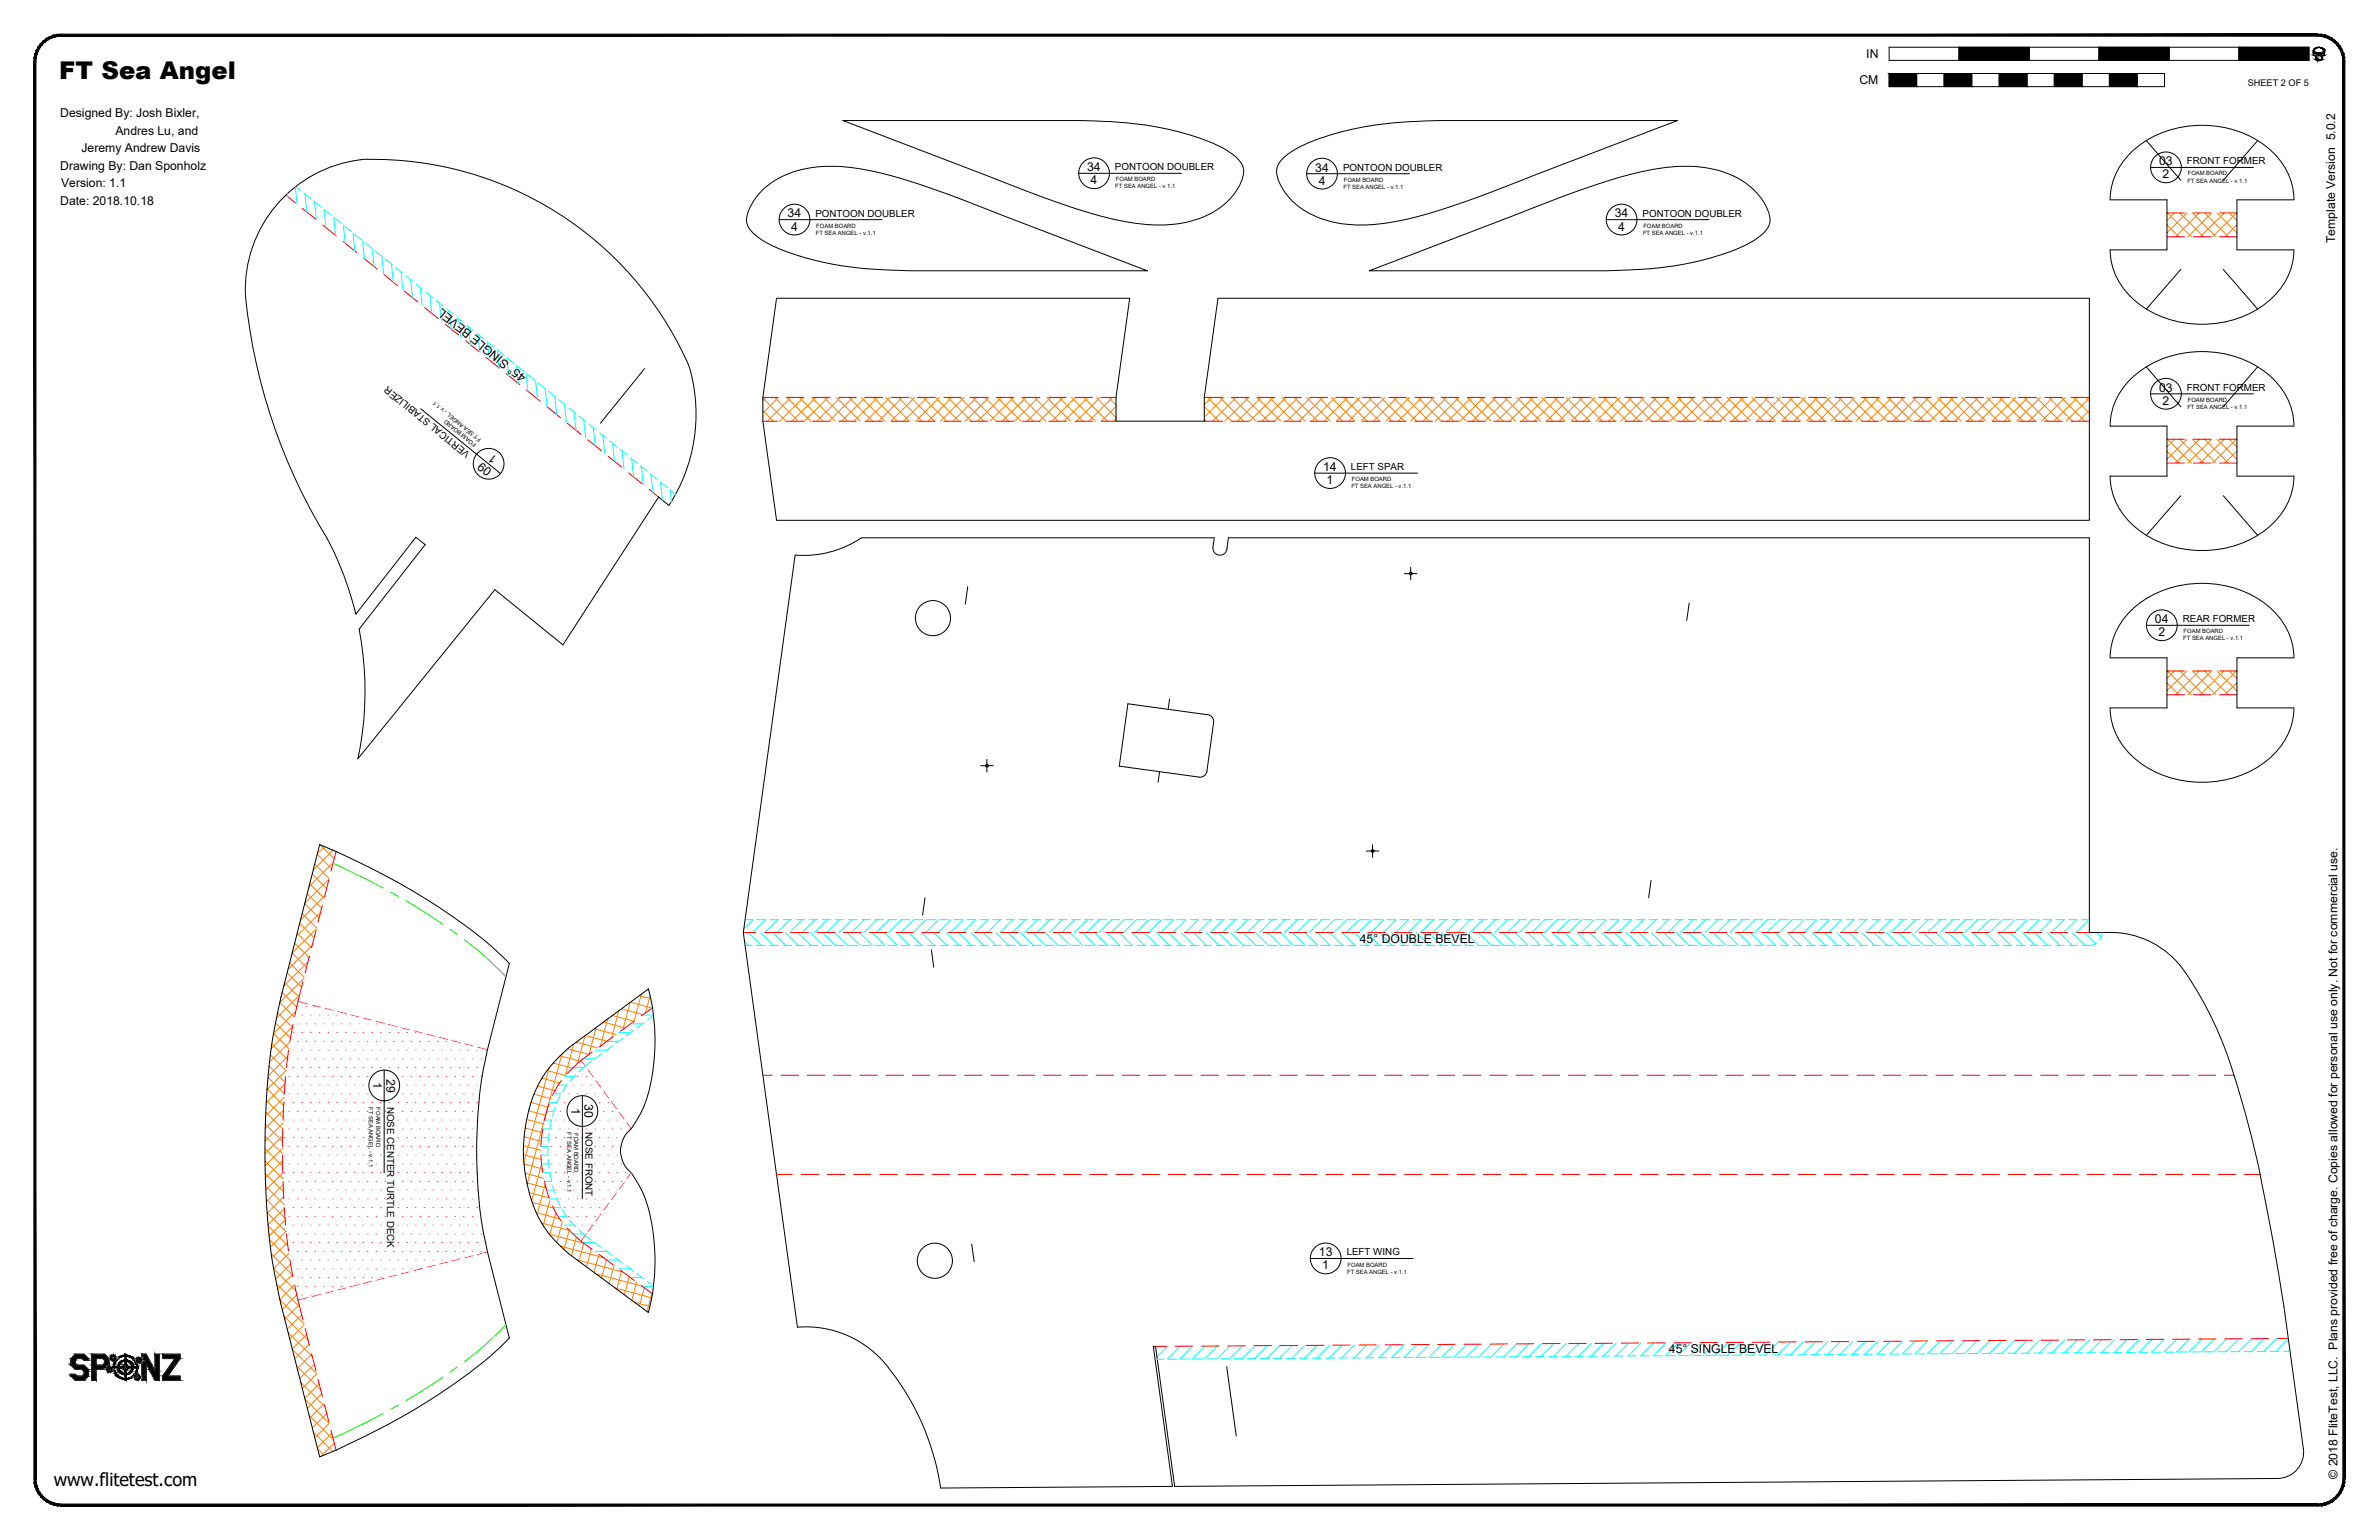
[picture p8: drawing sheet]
<svg xmlns="http://www.w3.org/2000/svg" width="864mm" height="559mm" viewBox="0 0 864 559" stroke-linecap="round" stroke-linejoin="round" font-family="sans-serif">
<defs><g id="words">
<text font-size="8.9" x="21.5" y="28.8">FT Sea Angel</text>
<text font-size="6.6" x="19.5" y="539.1">www.flitetest.com</text>
<g font-size="4.4">
<text x="677.5" y="21.1">IN</text>
<text x="675" y="30.6">CM</text>
<text x="21.9" y="42.5">Designed By: Josh Bixler,</text>
<text x="41.9" y="48.8">Andres Lu, and</text>
<text x="29.6" y="55.2">Jeremy Andrew Davis</text>
<text x="783.8" y="60">03</text>
<text x="21.9" y="61.6">Drawing By: Dan Sponholz</text>
<text x="394.7" y="62.1">34</text>
<text x="477.5" y="62.2">34</text>
<text x="785" y="64.7">2</text>
<text x="22.2" y="67.9">Version: 1.1</text>
<text x="395.9" y="66.9">4</text>
<text x="478.7" y="67">4</text>
<text x="21.9" y="74.3">Date: 2018.10.18</text>
<text x="285.9" y="78.9">34</text>
<text x="287.1" y="83.7">4</text>
<text x="586.2" y="78.9">34</text>
<text x="587.4" y="83.7">4</text>
<text x="847.7" y="88.2" transform="rotate(-90 847.7 88.2)">Template Version 5.0.2</text>
<text x="191.3" y="136.6" transform="rotate(-141 191.3 136.6)">45° SINGLE BEVEL</text>
<text x="783.8" y="142.1">03</text>
<text x="785" y="146.9">2</text>
<text x="180.8" y="166" transform="rotate(-142 180.8 166)">1</text>
<text x="178.8" y="170.5" transform="rotate(-141 178.8 170.5)">09</text>
<text x="480.3" y="170.9">14</text>
<text x="481.6" y="175.7">1</text>
<text x="782.3" y="226.1">04</text>
<text x="783.5" y="230.9">2</text>
<text x="493.6" y="342.3">45° DOUBLE BEVEL</text>
<text x="135.5" y="392.7" transform="rotate(90 135.5 392.7)">1</text>
<text x="140.3" y="391.5" transform="rotate(90 140.3 391.5)">29</text>
<text x="207.4" y="401.9" transform="rotate(90 207.4 401.9)">1</text>
<text x="212.2" y="400.7" transform="rotate(90 212.2 400.7)">30</text>
<text x="478.8" y="455.9">13</text>
<text x="480" y="460.6">1</text>
<text x="605.9" y="491.1">45° SINGLE BEVEL</text>
<text x="848.5" y="536.6" transform="rotate(-90 848.5 536.6)">© 2018 FliteTest, LLC. Plans provided free of charge. Copies allowed for personal use only. Not for commercial use.</text>
</g>
<g font-size="3.5">
<text x="793.9" y="59.7">FRONT FORMER</text>
<text x="404.7" y="61.7">PONTOON DOUBLER</text>
<text x="487.5" y="61.9">PONTOON DOUBLER</text>
<text x="296" y="78.6">PONTOON DOUBLER</text>
<text x="596.3" y="78.6">PONTOON DOUBLER</text>
<text x="793.9" y="141.8">FRONT FORMER</text>
<text x="170.8" y="164.4" transform="rotate(-141 170.8 164.4)">VERTICAL STABILIZER</text>
<text x="490.4" y="170.6">LEFT SPAR</text>
<text x="792.4" y="225.8">REAR FORMER</text>
<text x="140.5" y="401.5" transform="rotate(90 140.5 401.5)">NOSE CENTER TURTLE DECK</text>
<text x="212.5" y="410.8" transform="rotate(90 212.5 410.8)">NOSE FRONT</text>
<text x="488.9" y="455.6">LEFT WING</text>
</g>
<text font-size="3.3" x="816" y="31.1">SHEET 2 OF 5</text>
<g font-size="2.1">
<text x="405.1" y="65.8">FOAM BOARD</text>
<text x="487.8" y="66">FOAM BOARD</text>
<text x="794.2" y="63.7">FOAM BOARD</text>
<text x="404.9" y="68.3">FT SEA ANGEL - v.1.1</text>
<text x="487.7" y="68.5">FT SEA ANGEL - v.1.1</text>
<text x="794" y="66.3">FT SEA ANGEL - v.1.1</text>
<text x="296.3" y="82.6">FOAM BOARD</text>
<text x="596.6" y="82.6">FOAM BOARD</text>
<text x="296.1" y="85.2">FT SEA ANGEL - v.1.1</text>
<text x="596.4" y="85.2">FT SEA ANGEL - v.1.1</text>
<text x="160.2" y="147.3" transform="rotate(-140 160.2 147.3)">1.1</text>
<text x="794" y="148.4">FT SEA ANGEL - v.1.1</text>
<text x="794.2" y="145.8">FOAM BOARD</text>
<text x="173" y="161.1" transform="rotate(-141 173 161.1)">FOAM BOARD</text>
<text x="174.8" y="159.2" transform="rotate(-141 174.8 159.2)">FT SEA ANGEL - v.</text>
<text x="490.6" y="177.2">FT SEA ANGEL - v.1.1</text>
<text x="490.8" y="174.6">FOAM BOARD</text>
<text x="792.5" y="232.4">FT SEA ANGEL - v.1.1</text>
<text x="792.7" y="229.8">FOAM BOARD</text>
<text x="134" y="401.7" transform="rotate(90 134 401.7)">FT SEA ANGEL - v.1.1</text>
<text x="136.5" y="401.8" transform="rotate(90 136.5 401.8)">FOAM BOARD</text>
<text x="205.9" y="410.9" transform="rotate(90 205.9 410.9)">FT SEA ANGEL - v.1.1</text>
<text x="208.5" y="411.1" transform="rotate(90 208.5 411.1)">FOAM BOARD</text>
<text x="489.2" y="459.6">FOAM BOARD</text>
<text x="489" y="462.2">FT SEA ANGEL - v.1.1</text>
</g>
</g></defs>
<!-- layer: 01 CUT -->
<g fill="none" stroke="#000" stroke-width=".36">
<path d="M306 43.7h86.1a143.9 143.9 0 0 1 33.8 3.7 63.4 63.4 0 0 1 21.3 8.4 7.9 7.9 0 0 1 4.3 6.8 20.7 20.7 0 0 1-10.9 14.3 44.8 44.8 0 0 1-29.5 3.9 171.7 171.7 0 0 1-33-9.4zM465.8 57.3a37 37 0 0 1 15.3-7.7 122 122 0 0 1 36.2-5.7l91.6-.2-51.7 19.8a332.1 332.1 0 0 1-46.7 16.1 56.6 56.6 0 0 1-29.4 .2 25.3 25.3 0 0 1-17.1-14.7 6.4 6.4 0 0 1 1.8-7.8zM779.1 51l12.5 14.4M819.5 51l-12.4 14.4M276.8 69a36.1 36.1 0 0 1 26.8-8.6 112.6 112.6 0 0 1 33 7.4l12.9 4.7 67 25.8h-86.1a139.8 139.8 0 0 1-35.4-4.1 57.1 57.1 0 0 1-20.2-8.4 7.3 7.3 0 0 1-3.7-6.9l.5-2a22.3 22.3 0 0 1 5.2-7.9zM832.7 72.5h-20.7v18.2h20.7M832.7 72.5a26.2 26.2 0 0 0-15.2-22.7 39.1 39.1 0 0 0-43.3 5 24.2 24.2 0 0 0-8.2 17.7h20.6v18.2l-20.6-.1a26.2 26.2 0 0 0 15.2 22.7 39.1 39.1 0 0 0 43.3-4.9 24.2 24.2 0 0 0 8.2-17.8M497.1 98.3l51.6-19.8a349.3 349.3 0 0 1 44.1-15.5 62.1 62.1 0 0 1 28.4-1.8 27.7 27.7 0 0 1 20.1 14 7 7 0 0 1 .3 7.6 25 25 0 0 1-12 7.9 118.3 118.3 0 0 1-41 7.4l-5.5 .2zM791.6 97.8l-12.5 14.4M807.1 97.8l12.4 14.4M281.9 108.2h128.2l-5 36v8.6h32.1v-8.6l4.9-36h316.4v80.6h-476.6l-5-36v-8.6zM234 133.8l-16 19.7"/>
<path d="M249.1 130.7a125 125 0 0 0-118.4-72.7 47.6 47.6 0 0 0-40.9 55.6 207.4 207.4 0 0 0 29 81.8 119.7 119.7 0 0 1 10.4 27.4l21.8-27.8 3.3 2.6-23.9 30.7a118.5 118.5 0 0 1-.5 47l49.7-61.3 24.7 20 34.8-53.6 3.7 3M249.2 130.7l1.5 4.2M250.7 134.9a60.9 60.9 0 0 1-7.8 48.5M779.1 133.1l12.5 14.5M819.5 133.1l-12.4 14.5M766 154.6a26.2 26.2 0 0 1 15.2-22.7 39.1 39.1 0 0 1 43.3 5 24.2 24.2 0 0 1 8.2 17.7M766 154.6h20.6v18.2h-20.6a26.2 26.2 0 0 0 15.2 22.6 39.1 39.1 0 0 0 43.3-4.9 24.2 24.2 0 0 0 8.2-17.7M832.7 154.6h-20.7v18.2h20.7M791.6 179.9l-12.5 14.4M807.1 179.9l12.4 14.4M445.4 199.3l.5-4.1h312.6v143.2h5.9M445.4 199.2a2.57 2.57 0 0 1-2.9 2.2 2.57 2.57 0 0 1-2.2-2.8l.5-3.4-128-.1a37.8 37.8 0 0 1-24.1 6.3"/>
<path d="M288.6 201.5l-18.8 136.9 19.7 143.2M351.3 212.9l-.9 6.3M613.2 218.8l-.9 6.3M832.7 238.7h-20.7v18.2h20.7M832.7 238.7a26.2 26.2 0 0 0-15.2-22.7 39.1 39.1 0 0 0-43.3 5 24.2 24.2 0 0 0-8.2 17.7h20.6v18.2l-20.6-.1a26.2 26.2 0 0 0 15.2 22.7 39.1 39.1 0 0 0 43.3-4.9 24.2 24.2 0 0 0 8.2-17.8M424.6 253.6l-.5 3.8M438.4 259.3l-29-3.9-3.1 22.6 29 4 1.1-.1 1-.6 .7-1.5M438.4 259.3l1.5 .8 .6 1 .1 1.1M440.5 262.2l-2.4 17.6M421 280l-.6 3.8M116 306.5a232.4 232.4 0 0 1 63.8 38.2l5.1 4.9-7.9 31.2a173.9 173.9 0 0 0 0 73.5l7.9 31.2a163.6 163.6 0 0 1-31.7 24.3l-4 2.4a280.2 280.2 0 0 1-33.2 16.4l-14-55.5a241.5 241.5 0 0 1-5.8-62.5 219.9 219.9 0 0 1 5.8-48.6zM599.4 319.5l-.9 6.3"/>
<path d="M335.8 325.8l-.9 6.3M764.4 338.4a32.6 32.6 0 0 1 28.9 14.5M338.1 344.7l.8 6.3M793.3 352.9a144.4 144.4 0 0 1 20 44.7l4.1 15.2 3.1 13.3M236.9 365.6l-1.5-6.7-28.8 21.2a42.6 42.6 0 0 0-15.9 29 55 55 0 0 0 6.4 35.4 48.6 48.6 0 0 0 9.5 10.6l28.8 21.1a73 73 0 0 0-1.4-42l-2.6-5a13.8 13.8 0 0 0-3.9-5.2 10.1 10.1 0 0 1 1.7-14.4 49.3 49.3 0 0 0 8.4-27l.1-1.4a83.8 83.8 0 0 0-.8-15.6M820.4 426.1a902.6 902.6 0 0 1 8.7 48.1l7 51.5M352.7 451.4l.9 6.3M289.5 481.6a37.8 37.8 0 0 1 33 14.7M322.5 496.3a90.8 90.8 0 0 1 19 43.6l84.1-.5-6.9-50.8h.8l6.9 50.8 400.4-2.9a9.6 9.6 0 0 0 9.4-10.9M445.3 495.9l3.5 25.2"/>
<circle cx="512.1" cy="208.1" r=".52"/>
<circle cx="338.7" cy="224.3" r="6.4"/>
<circle cx="358.3" cy="277.8" r=".52"/>
<circle cx="498.3" cy="308.8" r=".52"/>
<circle cx="339.4" cy="457.5" r="6.4"/>
</g>
<!-- layer: 02 SCORE -->
<g fill="none" stroke="#f00" stroke-width=".36">
<path d="M103.8 70.8l3.5 2.9M109.7 75.6l5 4M786.6 77.3h6.4M796.2 77.3h6.3M805.7 77.3h6.3M117.1 81.6l5 4M124.6 87.6l4.9 4M132 93.6l4.9 4M139.4 99.6l4.9 4M786.6 85.9h6.4M796.2 85.9h6.3M805.7 85.9h6.3"/>
<path d="M146.7 105.6l5 4M154.1 111.6l5 4M161.6 117.6l4.9 4M169 123.6l4.9 4M176.4 129.6l4.9 4M183.8 135.6l4.9 4M191.2 141.6l4.9 4M198.6 147.6l4.9 4M206 153.6l4.9 4M213.4 159.6l4.9 3.9M276.9 152.8h5.4M276.9 144.2h5.4"/>
<path d="M285.5 152.8h6.3M285.5 144.2h6.3M295 152.8h6.3M295 144.2h6.3M304.5 152.8h6.4M304.5 144.2h6.4M314 152.8h6.4M314 144.2h6.4M323.6 152.8h6.3M323.6 144.2h6.3M333.1 152.8h6.3M333.1 144.2h6.3"/>
<path d="M342.6 152.8h6.4M342.6 144.2h6.4M352.1 152.8h6.4M352.1 144.2h6.4M361.7 152.8h6.3M361.7 144.2h6.3M371.2 152.8h6.3M371.2 144.2h6.3M380.7 152.8h6.4M380.7 144.2h6.4M390.2 152.8h6.4M390.2 144.2h6.4"/>
<path d="M399.8 152.8h5.3M399.8 144.2h5.3M437.2 152.8h6.6M437.2 144.2h6.6M447 152.8h6.3M447 144.2h6.3M456.5 152.8h6.4M456.5 144.2h6.4M466 152.8h6.4M466 144.2h6.4M475.6 152.8h6.3M475.6 144.2h6.3"/>
<path d="M485.1 152.8h6.3M485.1 144.2h6.3M494.6 152.8h6.4M494.6 144.2h6.4M504.1 152.8h6.4M504.1 144.2h6.4M513.7 152.8h6.3M513.7 144.2h6.3M523.2 152.8h6.3M523.2 144.2h6.3M532.7 152.8h6.4M532.7 144.2h6.4"/>
<path d="M542.2 152.8h6.4M542.2 144.2h6.4M551.8 152.8h6.3M551.8 144.2h6.3M561.3 152.8h6.4M561.3 144.2h6.4M570.8 152.8h6.4M570.8 144.2h6.4M580.4 152.8h6.3M580.4 144.2h6.3M589.9 152.8h6.3M589.9 144.2h6.3"/>
<path d="M599.4 152.8h6.4M599.4 144.2h6.4M608.9 152.8h6.4M608.9 144.2h6.4M618.5 152.8h6.3M618.5 144.2h6.3M628 152.8h6.3M628 144.2h6.3M637.5 152.8h6.4M637.5 144.2h6.4M647 152.8h6.4M647 144.2h6.4"/>
<path d="M656.6 152.8h6.3M656.6 144.2h6.3M666.1 152.8h6.3M666.1 144.2h6.3M675.6 152.8h6.4M675.6 144.2h6.4M685.1 152.8h6.4M685.1 144.2h6.4M694.7 152.8h6.3M694.7 144.2h6.3M704.2 152.8h6.3M704.2 144.2h6.3"/>
<path d="M713.7 152.8h6.4M713.7 144.2h6.4M723.2 152.8h6.4M723.2 144.2h6.4M732.8 152.8h6.3M732.8 144.2h6.3M742.3 152.8h6.3M742.3 144.2h6.3M751.8 152.8h6.7M751.8 144.2h6.7M786.6 159.4h6.4M796.2 159.4h6.3"/>
<path d="M805.7 159.4h6.3M220.8 165.6l4.9 4M228.2 171.6l4.9 4M235.6 177.5l3.5 2.9M786.6 168h6.4M796.2 168h6.3M805.7 168h6.3M786.6 252.1h6.4M786.6 243.5h6.4M796.2 252.1h6.3M796.2 243.5h6.3M805.7 252.1h6.3"/>
<path d="M805.7 243.5h6.3M119.4 319.2l-1.6 6.2M122 309l-1.8 7.2M114.7 337.7l-1.6 6.1M117 328.5l-1.6 6.1M269.8 338.4h4.6M277.6 338.4h6.3M287.1 338.4h6.3M296.6 338.4h6.4M306.2 338.4h6.3M315.7 338.4h6.3M325.2 338.4h6.4"/>
<path d="M334.7 338.4h6.4M344.3 338.4h6.3M353.8 338.4h6.3M363.3 338.4h6.4M372.8 338.4h6.4M382.4 338.4h6.3M391.9 338.4h6.3M401.4 338.4h6.4M410.9 338.4h6.4M420.5 338.4h6.3M430 338.4h6.3M439.5 338.4h6.4"/>
<path d="M449 338.4h6.4M458.6 338.4h6.3M468.1 338.4h6.3M477.6 338.4h6.4M487.1 338.4h6.4M496.7 338.4h6.3M506.2 338.4h6.3M515.7 338.4h6.4M525.2 338.4h6.4M534.8 338.4h6.3M544.3 338.4h6.3M553.8 338.4h6.4"/>
<path d="M563.3 338.4h6.4M572.9 338.4h6.3M582.4 338.4h6.3M591.9 338.4h6.4M601.4 338.4h6.4M611 338.4h6.3M620.5 338.4h6.3M630 338.4h6.4M639.5 338.4h6.4M649.1 338.4h6.3M658.6 338.4h6.3M668.1 338.4h6.4"/>
<path d="M677.6 338.4h6.4M687.2 338.4h6.3M696.7 338.4h6.3M706.2 338.4h6.4M715.7 338.4h6.4M725.3 338.4h6.3M734.8 338.4h6.3M744.3 338.4h6.4M753.8 338.4h4.7M110 356.2l-3 12.4M112.3 346.9l-1.5 6.2M106.4 371.8l-1.2 6.2"/>
<path d="M222.6 376.1l-5.1 3.8M230.3 370.5l-5.1 3.7M236.9 365.7l-4.1 2.9M103.7 390.6l-.5 6.3M104.7 381.1l-.7 6.3M203.8 392.1l-3.2 5.4M214.9 381.8a54.9 54.9 0 0 0-9.1 7.8M276.9 390.2h3.5M283.5 390.2h6.4M293.1 390.2h6.3M302.6 390.2h6.3M312.1 390.2h6.4"/>
<path d="M321.6 390.2h6.4M331.2 390.2h6.3M340.7 390.2h6.3M350.2 390.2h6.4M359.7 390.2h6.4M369.3 390.2h6.4M378.8 390.2h6.4M388.4 390.2h6.3M397.9 390.2h6.3M407.4 390.2h6.4M416.9 390.2h6.4M426.5 390.2h6.3"/>
<path d="M436 390.2h6.3M445.5 390.2h6.4M455 390.2h6.4M464.6 390.2h6.3M474.1 390.2h6.3M483.6 390.2h6.4M493.1 390.2h6.4M502.7 390.2h6.3M512.2 390.2h6.3M521.7 390.2h6.4M531.2 390.2h6.4M540.8 390.2h6.3"/>
<path d="M550.3 390.2h6.3M559.8 390.2h6.4M569.3 390.2h6.4M578.9 390.2h6.3M588.4 390.2h6.3M597.9 390.2h6.4M607.4 390.2h6.4M617 390.2h6.3M626.5 390.2h6.3M636 390.2h6.4M645.5 390.2h6.4M655.1 390.2h6.3"/>
<path d="M664.6 390.2h6.3M674.1 390.2h6.4M683.6 390.2h6.4M693.2 390.2h6.3M702.7 390.2h6.3M712.2 390.2h6.4M721.7 390.2h6.4M731.3 390.2h6.3M740.8 390.2h6.3M750.3 390.2h6.4M759.8 390.2h6.4M769.4 390.2h6.3"/>
<path d="M778.9 390.2h6.3M788.4 390.2h6.4M797.9 390.2h6.4M807.5 390.2h3.4M102.5 419.1l.1 6.4M102.6 409.6l-.1 6.4M103 400.1l-.3 6.3M196.4 419.1l.7 6.3M197.1 409.7l-.7 6.3M199.3 400.4l-1.6 6.1M102.7 428.7l.3 6.3M103.2 438.2l.5 6.3"/>
<path d="M197.7 428.6l1.6 6.1M200.6 437.6l1.7 3.4 1.5 2.1M281.9 426.1h5.7M290.8 426.1h6.3M300.3 426.1h6.3M309.8 426.1h6.4M319.3 426.1h6.4M328.9 426.1h6.3M338.4 426.1h6.3M347.9 426.1h6.4M357.4 426.1h6.4M367 426.1h6.3"/>
<path d="M376.5 426.1h6.3M386 426.1h6.4M395.5 426.1h6.4M405.1 426.1h6.3M414.6 426.1h6.4M424.1 426.1h6.4M433.7 426.1h6.3M443.2 426.1h6.3M452.7 426.1h6.4M462.2 426.1h6.4M471.8 426.1h6.3M481.3 426.1h6.3"/>
<path d="M490.8 426.1h6.4M500.3 426.1h6.4M509.9 426.1h6.3M519.4 426.1h6.3M528.9 426.1h6.4M538.4 426.1h6.4M548 426.1h6.3M557.5 426.1h6.3M567 426.1h6.4M576.5 426.1h6.4M586.1 426.1h6.3M595.6 426.1h6.3"/>
<path d="M605.1 426.1h6.4M614.6 426.1h6.4M624.2 426.1h6.3M633.7 426.1h6.3M643.2 426.1h6.4M652.7 426.1h6.4M662.3 426.1h6.3M671.8 426.1h6.3M681.3 426.1h6.4M690.8 426.1h6.4M700.4 426.1h6.4M709.9 426.1h6.4"/>
<path d="M719.5 426.1h6.3M729 426.1h6.3M738.5 426.1h6.4M748 426.1h6.4M757.6 426.1h6.3M767.1 426.1h6.3M776.6 426.1h6.4M786.1 426.1h6.4M795.7 426.1h6.3M805.2 426.1h6.3M814.7 426.1h5.7M104 447.7l.7 6.3"/>
<path d="M105.2 457.1l1.2 6.2M205.8 445.5l5.1 4.9 4 2.9M217.5 455.2l5.1 3.8M107 466.5l3 12.5M225.2 460.9l5.1 3.7M232.8 466.5l4.1 3M110.8 482.1l1.5 6.1M113.1 491.3l1.6 6.1M419.5 488.6h3.9M433 488.5h-6.4M442.5 488.4l-6.4 .1M452 488.4h-6.3"/>
<path d="M461.5 488.3h-6.3M471.1 488.2l-6.4 .1M480.6 488.2h-6.4M490.1 488.1h-6.3M499.6 488l-6.3 .1M509.2 488h-6.4M518.7 487.9h-6.4M528.2 487.8l-6.3 .1M531.4 487.8h6.3M547.3 487.7h-6.4M556.8 487.6l-6.4 .1M566.3 487.5l-6.3 .1"/>
<path d="M575.8 487.5h-6.3M585.4 487.4l-6.4 .1M594.9 487.3l-6.4 .1M604.4 487.3h-6.3M613.9 487.2l-6.3 .1M623.5 487.1l-6.4 .1M633 487.1h-6.4M642.5 487l-6.3 .1M652 486.9l-6.3 .1M661.6 486.9h-6.4M664.7 486.8h6.4M680.6 486.7l-6.3 .1"/>
<path d="M690.1 486.7h-6.3M699.7 486.6h-6.4M709.2 486.5l-6.4 .1M718.7 486.5h-6.3M728.2 486.4h-6.3M737.8 486.3l-6.4 .1M747.3 486.3h-6.4M756.8 486.2h-6.3M766.3 486.1l-6.3 .1M775.9 486.1h-6.4M785.4 486h-6.4M794.9 485.9l-6.3 .1"/>
<path d="M798.1 485.9h6.3M814 485.8h-6.4M823.5 485.7l-6.4 .1M826.7 485.7h3.9M115.4 500.5l1.6 6.2M117.8 509.7l1.6 6.2M120.2 519l1.8 7.2"/>
</g>
<!-- layer: 04 BEVEL -->
<g fill="none" stroke="#0ff" stroke-width=".36">
<path d="M104.3 70.3l.1 1M107.2 67.8l.7 6.3M107.4 67.7l1.6 1.4M110.3 70.1l2.5 2M110.7 70.4l.7 6.5M114 73.1l2.5 2M114.2 73.2l.6 6.6M120.2 78.1l-2.5-2 .6 6.5M121.2 78.9l.6 6.5M121.4 79.1l2.5 1.9M124.6 81.7l.7 6.5M125.1 82.1l2.5 2"/>
<path d="M128.1 84.5l.7 6.6M128.8 85.1l2.5 1.9M131.6 87.3l.7 6.6M132.5 88l2.5 2.1M135.1 90.2l.7 6.5M136.2 91.1l2.5 2M138.6 93l.7 6.5M139.9 94l2.5 2.1M142.1 95.8l.7 6.6M143.6 97.1l2.5 2M145.6 98.7l.7 6.5M147.3 100l2.5 2"/>
<path d="M149.1 101.5l.6 6.5M151 103.1l2.5 2M152.6 104.3l.6 6.6M154.7 106l2.5 2M156 107.1l.7 6.6M158.4 109l2.5 2.1M159.5 110l.7 6.5M162.1 112.1l2.5 1.9M163 112.8l.7 6.5M165.8 115l2.5 2.1M166.5 115.6l.7 6.6M169.5 118.1l2.5 1.9"/>
<path d="M170 118.5l.7 6.5M173.2 121l2.5 2M173.5 121.3l.7 6.5M176.9 124.1l2.5 1.9M177 124.1l.7 6.6M180.5 126.9l.7 6.6M180.6 127l2.5 2M184 129.8l.7 6.5M184.3 130l2.5 2M187.4 132.5l.7 6.6M188 133l2.5 2M191 135.4l.6 6.6"/>
<path d="M191.7 136l2.5 2M194.4 138.2l.7 6.6M195.4 139l2.5 2 .7 6.6M199.1 142l2.5 2M201.4 143.9l.7 6.6M202.8 145l2.5 2M204.9 146.7l.7 6.6M206.5 148l2.5 2M208.4 149.5l.7 6.6M210.3 151l2.4 2M211.9 152.3l.7 6.6M213.9 154l2.5 2"/>
<path d="M215.4 155.2l.7 6.5M217.6 157l2.5 2M218.8 158l.7 6.5M221.3 160l2.5 2M222.4 160.8l.7 6.6M225 163l2.5 2M225.8 163.6l.7 6.6M228.8 166l2.4 2M229.3 166.5l.7 6.5M232.4 169l2.5 2M232.8 169.3l.7 6.6M236.1 172l2.5 2"/>
<path d="M236.3 172.1l.7 6.6M239.8 175l.7 6.5M239.8 175l2.5 2M243.3 177.8l.4 4.2M243.5 178l1.7 1.4M270.5 333.7h2.6M271.6 338.4l4.7 4.6M273.4 333.7l-3.4 3.3M274.7 333.7h3.2M276.1 338.4l4.7 4.6M277.8 333.7l-4.6 4.7M279.5 333.7h3.1"/>
<path d="M280.7 338.4l4.6 4.6M282.3 333.7l-4.6 4.7M284.2 333.7h3.2M285.1 338.4l4.7 4.6M286.8 333.7l-4.7 4.7M289 333.7h3.2M289.6 338.4l4.7 4.6M291.3 333.7l-4.6 4.7M293.7 333.7h3.2M294.1 338.4l4.7 4.6M295.8 333.7l-4.7 4.7M298.5 333.7h3.2"/>
<path d="M298.6 338.4l4.7 4.6h3.1M300.3 333.7l-4.7 4.7M303.1 338.4l4.6 4.6M303.3 333.7h3.1M304.8 333.7l-4.7 4.7M307.6 338.4l4.7 4.6M308 333.7h3.2M309.3 333.7l-4.7 4.7M312.1 338.4l4.6 4.6M312.8 333.7h3.2M313.7 333.7l-4.6 4.7M316.6 338.4l4.6 4.6"/>
<path d="M317.6 333.7h3.1M318.3 333.7l-4.7 4.7M321 338.4l4.7 4.6M322.3 333.7h3.2M322.7 333.7l-4.6 4.7M325.5 338.4l4.7 4.6h-3.1M327.1 333.7h3.2M327.2 333.7l-4.6 4.7M330 338.4l4.7 4.6M331.7 333.7l-4.7 4.7M331.8 333.7h3.2M334.5 338.4l4.7 4.6"/>
<path d="M336.2 333.7l-4.6 4.7M336.6 333.7h3.2M339 338.4l4.7 4.6M340.7 333.7l-4.7 4.7M341.4 333.7h3.1M343.5 338.4l4.7 4.6M345.2 333.7l-4.7 4.7M346.1 333.7h3.2M348 338.4l4.6 4.6M349.7 333.7l-4.7 4.7M350.9 333.7h3.2M352.5 338.4l4.7 4.6"/>
<path d="M354.2 333.7l-4.7 4.7M355.7 333.7h3.1M357 338.4l4.6 4.6M358.6 333.7l-4.6 4.7M360.4 333.7h3.2M361.5 338.4l4.6 4.6M363.2 333.7l-4.7 4.7M365.2 333.7h3.2M365.9 338.4l4.7 4.6M367.6 333.7l-4.6 4.7M370 333.7h3.1M370.4 338.4l4.7 4.6"/>
<path d="M372.1 333.7l-4.6 4.7M374.7 333.7h3.2M374.9 338.4l4.7 4.6M376.6 333.7l-4.6 4.7M379.4 338.4l4.7 4.6M379.5 333.7h3.2M381.1 333.7l-4.7 4.7M383.9 338.4l4.7 4.6M384.2 333.7h3.2M385.6 333.7l-4.6 4.7M388.4 338.4l4.7 4.6M389 333.7h3.2"/>
<path d="M390.1 333.7l-4.7 4.7M392.9 338.4l4.6 4.6M393.8 333.7h3.1M394.6 333.7l-4.7 4.7M397.4 338.4l4.6 4.6M398.5 333.7h3.2M399.1 333.7l-4.7 4.7M401.9 338.4l4.6 4.6h-3.2M403.3 333.7h3.2M403.6 333.7l-4.7 4.7M406.4 338.4l4.6 4.6M410.8 338.4l4.7 4.6"/>
<path d="M411.2 333.7h-3.1l-4.7 4.7M412.6 333.7l-4.7 4.7M412.8 333.7h3.2M415.3 338.4l4.7 4.6M417 333.7l-4.6 4.7M417.6 333.7h3.2M419.9 338.4l4.6 4.6M421.5 333.7l-4.6 4.7M422.4 333.7h3.2M424.3 338.4l4.7 4.6M426 333.7l-4.7 4.7M427.2 333.7h3.1"/>
<path d="M428.8 338.4l4.7 4.6M430.5 333.7l-4.6 4.7M431.9 333.7h3.2M433.3 338.4l4.7 4.6M435 333.7l-4.7 4.7M436.7 333.7h3.2M437.8 338.4l4.7 4.6M439.5 333.7l-4.7 4.7M441.4 333.7h3.2M442.3 338.4l4.6 4.6M444 333.7l-4.7 4.7M446.2 333.7h3.2"/>
<path d="M446.8 338.4l4.7 4.6M448.5 333.7l-4.7 4.7M451 333.7h3.1M451.3 338.4l4.6 4.6M452.9 333.7l-4.6 4.7M455.7 333.7h3.2M455.8 338.4l4.6 4.6h3.3M457.5 333.7l-4.7 4.7M460.2 338.4l4.7 4.6M460.5 333.7h3.2M461.9 333.7l-4.6 4.7M464.8 338.4l4.6 4.6"/>
<path d="M465.3 333.7h3.1M466.4 333.7l-4.6 4.7M469.2 338.4l4.7 4.6M470 333.7h3.2M470.9 333.7l-4.7 4.7M473.7 338.4l4.7 4.6M474.8 333.7h3.2M475.4 333.7l-4.6 4.7M478.2 338.4l4.7 4.6M479.5 333.7h3.2M479.9 333.7l-4.7 4.7M482.7 338.4l4.7 4.6"/>
<path d="M484.3 333.7h3.2M484.4 333.7l-4.7 4.7M487.2 338.4l4.6 4.6M488.9 333.7l-4.7 4.7M489.1 333.7h3.1M491.7 338.4l4.7 4.6M493.4 333.7l-4.7 4.7M493.8 333.7h3.2M496.2 338.4l4.6 4.6M497.8 333.7l-4.6 4.7M498.6 333.7h3.2M500.7 338.4l4.6 4.6"/>
<path d="M502.4 333.7l-4.7 4.7M503.4 333.7h3.1M505.1 338.4l4.7 4.6M506.8 333.7l-4.6 4.7M508.1 333.7h3.2l-4.6 4.7M509.7 338.4l4.6 4.6M512.9 333.7h3.2M514.1 338.4l4.7 4.6M515.9 333.7l-4.7 4.7M517.6 333.7h3.2M518.6 338.4l4.7 4.6M520.3 333.7l-4.6 4.7"/>
<path d="M522.4 333.7h3.2M523.1 338.4l4.7 4.6M524.8 333.7l-4.6 4.7M527.2 333.7h3.1M527.6 338.4l4.7 4.6M529.3 333.7l-4.7 4.7M531.9 333.7h3.2M532.1 338.4l4.6 4.6h3.2M533.8 333.7l-4.6 4.7M536.6 338.4l4.7 4.6M536.7 333.7h3.2M538.3 333.7l-4.7 4.7"/>
<path d="M541.1 338.4l4.6 4.6M541.5 333.7h3.1M542.8 333.7l-4.7 4.7M545.6 338.4l4.6 4.6M546.2 333.7h3.2M547.3 333.7l-4.7 4.7M550 338.4l4.7 4.6M551 333.7h3.2M551.8 333.7l-4.7 4.7M554.6 338.4l4.6 4.6M555.7 333.7h3.2M556.2 333.7l-4.6 4.7"/>
<path d="M559 338.4l4.7 4.6h-3.2M560.5 333.7h3.2M560.8 333.7l-4.7 4.7M563.5 338.4l4.7 4.6M565.2 333.7l-4.6 4.7M565.3 333.7h3.1M568 338.4l4.7 4.6M569.7 333.7l-4.6 4.7M570 333.7h3.2M572.5 338.4l4.7 4.6M574.2 333.7l-4.7 4.7M574.8 333.7h3.2"/>
<path d="M577 338.4l4.7 4.6M578.7 333.7l-4.6 4.7M579.6 333.7h3.1M581.5 338.4l4.7 4.6M583.2 333.7l-4.7 4.7M584.3 333.7h3.2M586 338.4l4.7 4.6M587.7 333.7l-4.7 4.7M589.1 333.7h3.2M590.5 338.4l4.6 4.6M592.2 333.7l-4.7 4.7M593.8 333.7h3.2"/>
<path d="M595 338.4l4.6 4.6M596.7 333.7l-4.7 4.7M598.6 333.7h3.2M599.5 338.4l4.6 4.6M601.1 333.7l-4.6 4.7M603.4 333.7h3.1M604 338.4l4.6 4.6M605.7 333.7l-4.7 4.7M608.1 333.7h3.2M608.4 338.4l4.7 4.6M610.1 333.7l-4.6 4.7M612.9 333.7h3.2"/>
<path d="M612.9 338.4l4.7 4.6M614.6 333.7l-4.6 4.7M617.4 338.4l4.7 4.6M617.7 333.7h3.1M619.1 333.7l-4.7 4.7M621.9 338.4l4.7 4.6M622.4 333.7h3.2M623.6 333.7l-4.7 4.7M626.4 338.4l4.7 4.6M627.2 333.7h3.2M628.1 333.7l-4.7 4.7M630.9 338.4l4.7 4.6"/>
<path d="M631.9 333.7h3.2M632.6 333.7l-4.7 4.7M635.4 338.4l4.6 4.6M636.7 333.7h3.2M637.1 333.7l-4.7 4.7M639.9 338.4l4.6 4.6M641.5 333.7h3.1M641.6 333.7l-4.7 4.7M644.3 338.4l4.7 4.6M646 333.7l-4.6 4.7M646.2 333.7h3.2M648.9 338.4l4.6 4.6"/>
<path d="M650.6 333.7l-4.7 4.7M651 333.7h3.2M653.3 338.4l4.7 4.6M655 333.7l-4.6 4.7M655.8 333.7h3.1M657.8 338.4l4.7 4.6M659.5 333.7l-4.6 4.7M660.5 333.7h3.2M662.3 338.4l4.7 4.6M664 333.7l-4.6 4.7M665.3 333.7h3.2l-4.7 4.7M666.8 338.4l4.7 4.6"/>
<path d="M670 333.7h3.2M671.3 338.4l4.7 4.6M673 333.7l-4.6 4.7M674.8 333.7h3.2M675.8 338.4l4.7 4.6M677.5 333.7l-4.7 4.7M679.6 333.7h3.1M680.3 338.4l4.6 4.6M682 333.7l-4.7 4.7M684.3 333.7h3.2M684.8 338.4l4.6 4.6M686.5 333.7l-4.7 4.7"/>
<path d="M689.1 333.7h3.2M689.2 338.4l4.7 4.6h3.1M691 333.7l-4.7 4.7M693.8 338.4l4.6 4.6M693.9 333.7h3.1M695.4 333.7l-4.6 4.7M698.2 338.4l4.7 4.6M698.6 333.7h3.2M700 333.7l-4.7 4.7M702.7 338.4l4.7 4.6M703.4 333.7h3.2M704.4 333.7l-4.6 4.7"/>
<path d="M707.3 338.4l4.6 4.6M708.1 333.7h3.2M708.9 333.7l-4.6 4.7M711.7 338.4l4.7 4.6M712.9 333.7h3.2M713.4 333.7l-4.7 4.7M716.2 338.4l4.6 4.6h-3.1M717.7 333.7h3.1M717.9 333.7l-4.6 4.7M720.7 338.4l4.7 4.6M722.4 333.7l-4.7 4.7M722.4 333.7h3.2"/>
<path d="M725.2 338.4l4.7 4.6M726.9 333.7l-4.7 4.7M727.2 333.7h3.2M729.7 338.4l4.6 4.6M731.4 333.7l-4.7 4.7M732 333.7h3.1M734.2 338.4l4.7 4.6M735.9 333.7l-4.7 4.7M736.7 333.7h3.2M738.7 338.4l4.6 4.6M740.3 333.7l-4.6 4.7M741.5 333.7h3.2"/>
<path d="M743.2 338.4l4.6 4.6M744.9 333.7l-4.7 4.7M746.3 333.7h3.1M747.6 338.4l4.7 4.6M749.3 333.7l-4.6 4.7M751 333.7h3.2M752.2 338.4l4.6 4.6M753.8 333.7l-4.6 4.7M755.8 333.7h2.7M756.6 338.4l4.1 4M758.3 333.7l-4.7 4.7M758.5 338.1l-.3 .3"/>
<path d="M761.1 338.4l1.7 1.7M763.1 338.4l-.3 1.6-.6 1.1M270.2 341.5l1.6 1.5M270.5 343h2.6M274.7 343h3.2M279.5 343h3.1M284.2 343h3.2M289 343h3.2M293.7 343h3.2M298.5 343h3.2M308 343h3.2M312.8 343h3.2"/>
<path d="M317.6 343h3.1M322.3 343h3.2M331.8 343h3.2M336.6 343h3.2M341.4 343h3.1M346.1 343h3.2M350.9 343h3.2M355.7 343h3.1M360.4 343h3.2M365.2 343h3.2M370 343h3.1M374.7 343h3.2"/>
<path d="M379.5 343h3.2M384.2 343h3.2M389 343h3.2M393.8 343h3.1M398.5 343h3.2M408.1 343h3.1M412.8 343h3.2M417.6 343h3.2M422.3 343h3.3M427.2 343h3.1M431.9 343h3.2M436.7 343h3.2"/>
<path d="M441.4 343h3.2M446.2 343h3.2M451 343h3.1M455.7 343h3.2M465.3 343h3.1M470 343h3.2M474.8 343h3.2M479.5 343h3.2M484.3 343h3.2M489.1 343h3.1M493.8 343h3.2M498.6 343h3.2"/>
<path d="M503.4 343h3.1M508.1 343h3.2M512.9 343h3.2M517.6 343h3.2M522.4 343h3.2M527.2 343h3.1M531.9 343h3.2M541.5 343h3.1M546.2 343h3.2M551 343h3.2M555.7 343h3.2M565.3 343h3.1"/>
<path d="M570 343h3.2M574.8 343h3.2M579.6 343h3.1M584.3 343h3.2M589.1 343h3.2M593.8 343h3.2M598.6 343h3.2M603.4 343h3.1M608.1 343h3.2M612.9 343h3.2M617.7 343h3.1M622.4 343h3.2"/>
<path d="M627.2 343h3.2M631.9 343h3.2M636.7 343h3.2M641.5 343h3.1M646.2 343h3.2M651 343h3.2M655.8 343h3.1M660.5 343h3.2M665.3 343h3.2M670 343h3.2M674.8 343h3.2M679.6 343h3.1"/>
<path d="M684.3 343h3.2M689.1 343h3.2M698.6 343h3.2M703.4 343h3.2M708.1 343h3.2M712.9 343h3.2M722.4 343h3.2M727.2 343h3.2M732 343h3.1M736.7 343h3.2M741.5 343h3.2M746.3 343h3.1"/>
<path d="M751 343h3.2M761.1 342.1l-.3 .3a8.2 8.2 0 0 1-5 .6M220.2 377.9h4.3M222.3 379.6l-2.6 1.8M224.5 374.7h4.4M226.1 376.7l-2.6 1.9M228.9 371.5h4.3M229.9 373.9l-2.5 1.9M233.2 368.3h4M233.8 371.1l-2.6 1.9M237.2 368.5l-2.1 1.6M200.8 396.9h2.9"/>
<path d="M202.7 393.7h3M203.4 397.6l-1.3 2.9M205 390.6h3.5M205.9 393.5l-1.8 2.7M208 387.4h3.7M209.1 390l-2.2 2.3M212.6 386.6l-2.4 2.3M214.6 385.2l-2.2 1.6M215.9 381h4.3M218.4 382.4l-2.5 1.8h-4.3M196.4 416h2.5v3.1h-2.5M196.6 412.8h2.5"/>
<path d="M197.7 406.4h2.5M198.4 403.3h2.7M199.3 411.2l-.3 3.2M199.5 400.1h2.7M200.2 406.5l-.6 3.2-2.5-.1M201.5 402l-.9 3M196.6 422.3h2.5M197.1 425.5h2.5M197.7 428.7h2.5M198.4 431.8h2.7M199 420.7l.3 3.2M199.5 435h2.7"/>
<path d="M199.6 425.4l.6 3.2M200.6 430.1l.9 3M200.8 438.2h2.9M202.1 434.6l1.3 3M204.1 438.9l1.7 2.7M202.6 441.4h3.1M204.9 444.5h3.5M206.8 442.9l2.2 2.2M208 447.7h3.7M210.2 446.2l2.4 2.3M211.6 450.9h4.3l2.5 1.8M212.4 448.3l2.2 1.7"/>
<path d="M216 454.1h4.2M219.7 453.7l2.6 1.9M220.3 457.2h4.2M223.5 456.5l2.6 1.9M227.4 459.3l2.5 1.9M224.6 460.4h4.3M228.9 463.6h4.3M231.2 462.2l2.6 1.8M233.2 466.8h4M235.1 465l2.1 1.6M420.1 493.2h2.4M423.9 488.6l-3.9 3.8"/>
<path d="M427.3 493.2h-3.2M428.4 488.5l-4.7 4.7M428.8 493.2h3.2M432.9 488.5l-4.7 4.7M433.6 493.1h3.2M437.5 488.5l-4.7 4.6M441.5 493.1h-3.1M442 488.4l-4.7 4.7M446.5 488.4l-4.7 4.7M447.9 493h3.2M451 488.4l-4.7 4.7h-3.2M455.5 488.3l-4.6 4.7"/>
<path d="M455.8 493h-3.1M460 488.3l-4.6 4.7M460.6 492.9l-3.2 .1M462.2 492.9h3.2M464.6 488.3l-4.7 4.7M469.1 488.2l-4.7 4.7M470.1 492.9h-3.2M473.6 488.2l-4.7 4.7M474.9 492.8l-3.2 .1M476.5 492.8h3.1M478.2 488.2l-4.8 4.7M482.7 488.1l-4.7 4.7"/>
<path d="M484.4 492.8h-3.2M487.2 488.1l-4.7 4.7M489.2 492.7l-3.2 .1M490.8 492.7h3.1M491.7 488.1l-4.7 4.7M496.3 488l-4.8 4.7M498.7 492.7h-3.2M500.8 488l-4.7 4.7M503.5 492.6l-3.2 .1M505 492.6h3.2M505.3 488l-4.7 4.7M509.8 488l-4.7 4.6"/>
<path d="M509.8 492.6h3.2M514.3 487.9l-4.6 4.7M517.7 492.5l-3.1 .1M518.8 487.9l-4.6 4.7M519.3 492.5h3.2M523.4 487.9l-4.7 4.6M524.1 492.5h3.2M527.9 487.8l-4.7 4.7M532 492.4l-3.1 .1M532.4 487.8l-4.7 4.7M536.9 487.8l-4.7 4.6M538.4 492.4h3.2"/>
<path d="M541.5 487.7l-4.7 4.7h-3.2M546 487.7l-4.7 4.7M546.3 492.3l-3.2 .1M547.9 492.3h3.2M550.5 487.7l-4.7 4.6M552.7 492.3h3.1M555 487.6l-4.7 4.7M559.6 487.6l-4.7 4.7M560.6 492.2l-3.2 .1M562.2 492.2h3.2M564.1 487.6l-4.7 4.6M567 492.2h3.1"/>
<path d="M568.6 487.5l-4.7 4.7M573.1 487.5l-4.7 4.7M574.9 492.1l-3.2 .1M576.5 492.1h3.2M577.7 487.5l-4.7 4.6M581.2 492.1h3.2M582.2 487.4l-4.7 4.7M586.7 487.4l-4.7 4.7M589.2 492l-3.2 .1M591.2 487.4l-4.7 4.7M593.9 492h-3.1M595.5 492h3.2"/>
<path d="M595.7 487.3l-4.6 4.7M600.2 487.3l-4.6 4.7M603.5 491.9l-3.2 .1M604.8 487.3l-4.7 4.7M608.2 491.9h-3.1M609.3 487.2l-4.7 4.7M609.8 491.9h3.2M613.8 487.2l-4.7 4.7M617.8 491.8l-3.2 .1M618.4 487.2l-4.8 4.7M622.5 491.8h-3.2M622.9 487.1l-4.7 4.7"/>
<path d="M624.1 491.8h3.2M627.4 487.1l-4.7 4.7M631.9 487.1l-4.7 4.7M632 491.7l-3.1 .1M636.5 487l-4.8 4.7M636.8 491.7h-3.2M638.4 491.7h3.2M641 487l-4.7 4.7M643.2 491.6h3.1M645.5 487l-4.7 4.7M650 487l-4.7 4.6M651.1 491.6h-3.2"/>
<path d="M652.7 491.6h3.2M654.5 486.9l-4.6 4.7M657.4 491.5h3.2M659 486.9l-4.6 4.7M663.6 486.9l-4.7 4.6M665.4 491.5h-3.2M667 491.5h3.1M668.1 486.8l-4.7 4.7M671.7 491.4h3.2M672.6 486.8l-4.7 4.7M677.1 486.8l-4.7 4.6M679.7 491.4h-3.2"/>
<path d="M681.3 491.4h3.1M681.7 486.7l-4.7 4.7M686.2 486.7l-4.7 4.7M690.7 486.7l-4.7 4.6h3.2M694 491.3h-3.2M695.3 486.6l-4.8 4.7M695.5 491.3h3.2M699.8 486.6l-4.7 4.7M700.3 491.2h3.2M704.3 486.6l-4.7 4.6M708.2 491.2h-3.1M708.8 486.5l-4.7 4.7"/>
<path d="M709.8 491.2h3.2M713.3 486.5l-4.7 4.7M714.6 491.1h3.2M717.8 486.5l-4.6 4.6M722.4 486.4l-4.7 4.7M722.5 491.1h-3.1M726.9 486.4l-4.7 4.7M727.3 491l-3.2 .1M728.9 491h3.2M731.4 486.4l-4.7 4.7M735.9 486.3l-4.7 4.7M736.8 491h-3.2"/>
<path d="M740.4 486.3l-4.6 4.7M741.6 490.9l-3.2 .1M743.2 490.9h3.2M745 486.3l-4.7 4.7M749.5 486.2l-4.7 4.7M751.1 490.9h-3.2M754 486.2l-4.7 4.7M755.9 490.8l-3.2 .1M757.5 490.8h3.1M758.6 486.2l-4.8 4.7M763.1 486.1l-4.7 4.7M765.4 490.8h-3.2"/>
<path d="M767.6 486.1l-4.7 4.7M770.2 490.7l-3.2 .1M771.8 490.7h3.1M772.1 486.1l-4.7 4.7M776.7 486l-4.8 4.7M781.2 486l-4.7 4.7h3.2M784.5 490.6l-3.2 .1M785.7 486l-4.7 4.7M786 490.6h3.2M790.2 486l-4.7 4.6M790.8 490.6h3.2M794.7 485.9l-4.6 4.7"/>
<path d="M798.7 490.5l-3.1 .1M799.2 485.9l-4.6 4.7M800.3 490.5h3.2M803.8 485.9l-4.7 4.6M805.1 490.5h3.2M808.3 485.8l-4.7 4.7M812.8 485.8l-4.7 4.7M813 490.4l-3.1 .1M814.6 490.4h3.2M817.3 485.8l-4.7 4.6M819.4 490.4h3.2M821.9 485.7l-4.7 4.7"/>
<path d="M826.4 485.7l-4.7 4.7M827.3 490.3l-3.2 .1M828.9 490.3h2.4M830.7 485.9l-4.5 4.4M831.2 489.8l-.5 .5"/>
</g>
<!-- layer: 06 CAVITY -->
<g fill="none" stroke="#ff7f00" stroke-width=".36">
<path d="M786.8 77.3l8.7 8.6M789.4 77.3l-2.8 2.7M791.3 77.3l8.6 8.6M793.9 77.3l-7.3 7.2M795.8 77.3l8.6 8.6M798.3 77.3l-8.6 8.6M800.3 77.3l8.6 8.6M802.9 77.3l-8.7 8.6M804.8 77.3l7.2 7.2M807.4 77.3l-8.7 8.6M809.3 77.3l2.7 2.8M811.8 77.3l-8.6 8.6"/>
<path d="M786.6 81.6l4.4 4.3M812 81.5l-4.3 4.4M276.9 149l3.9 3.8M276.9 144.4l8.4 8.4M278.2 144.2l-1.3 1.2M281.1 144.2l8.7 8.6M282.6 144.2l-5.7 5.7M285.7 144.2l8.6 8.6M287.1 144.2l-8.6 8.6M290.1 144.2l8.7 8.6M291.7 144.2l-8.7 8.6M294.6 144.2l8.7 8.6"/>
<path d="M296.1 144.2l-8.6 8.6M299.1 144.2l8.7 8.6M300.6 144.2l-8.6 8.6M303.6 144.2l8.7 8.6M305.1 144.2l-8.6 8.6M308.1 144.2l8.7 8.6M309.6 144.2l-8.7 8.6M312.6 144.2l8.6 8.6M314.1 144.2l-8.6 8.6M317.1 144.2l8.6 8.6M318.6 144.2l-8.6 8.6M321.6 144.2l8.6 8.6"/>
<path d="M323.1 144.2l-8.7 8.6M326.1 144.2l8.6 8.6M327.6 144.2l-8.6 8.6M330.6 144.2l8.6 8.6M332 144.2l-8.6 8.6M335.1 144.2l8.6 8.6M336.6 144.2l-8.7 8.6M339.5 144.2l8.7 8.6M341 144.2l-8.6 8.6M344.1 144.2l8.6 8.6M345.5 144.2l-8.6 8.6M348.5 144.2l8.7 8.6"/>
<path d="M350 144.2l-8.6 8.6M353 144.2l8.7 8.6M354.5 144.2l-8.6 8.6M357.5 144.2l8.6 8.6M359 144.2l-8.6 8.6M362 144.2l8.6 8.6M363.5 144.2l-8.6 8.6M366.5 144.2l8.6 8.6M368 144.2l-8.7 8.6M371 144.2l8.6 8.6M372.5 144.2l-8.7 8.6M375.5 144.2l8.6 8.6"/>
<path d="M376.9 144.2l-8.6 8.6M380 144.2l8.6 8.6M381.5 144.2l-8.7 8.6M384.4 144.2l8.7 8.6M385.9 144.2l-8.6 8.6M389 144.2l8.6 8.6M390.4 144.2l-8.6 8.6M393.4 144.2l8.6 8.6M394.9 144.2l-8.6 8.6M397.9 144.2l7.2 7.2M399.4 144.2l-8.6 8.6M402.4 144.2l2.7 2.7"/>
<path d="M403.9 144.2l-8.6 8.6M405.1 147.5l-5.3 5.3M405.1 151.9l-.9 .9M437.2 152l.8 .8M437.2 147.5l5.3 5.3M438.3 144.2l8.7 8.6M439.9 144.2l-2.7 2.6M442.8 144.2l8.7 8.6M444.3 144.2l-7.1 7.1M447.3 144.2l8.7 8.6M448.8 144.2l-8.6 8.6M451.8 144.2l8.6 8.6"/>
<path d="M453.3 144.2l-8.6 8.6M456.3 144.2l8.7 8.6M457.8 144.2l-8.6 8.6M460.8 144.2l8.6 8.6M462.3 144.2l-8.7 8.6M465.3 144.2l8.6 8.6M466.8 144.2l-8.6 8.6M469.8 144.2l8.6 8.6M471.3 144.2l-8.7 8.6M474.3 144.2l8.6 8.6M475.8 144.2l-8.7 8.6M478.7 144.2l8.7 8.6"/>
<path d="M480.2 144.2l-8.6 8.6M483.3 144.2l8.6 8.6M484.8 144.2l-8.7 8.6M487.7 144.2l8.7 8.6M489.2 144.2l-8.6 8.6M492.2 144.2l8.7 8.6M493.7 144.2l-8.6 8.6M496.7 144.2l8.6 8.6M498.2 144.2l-8.6 8.6M501.2 144.2l8.7 8.6M502.7 144.2l-8.6 8.6M505.7 144.2l8.6 8.6"/>
<path d="M507.2 144.2l-8.7 8.6M510.2 144.2l8.6 8.6M511.7 144.2l-8.6 8.6M514.7 144.2l8.6 8.6M516.2 144.2l-8.7 8.6M519.2 144.2l8.6 8.6M520.7 144.2l-8.7 8.6M523.6 144.2l8.7 8.6M525.1 144.2l-8.6 8.6M528.2 144.2l8.6 8.6M529.6 144.2l-8.6 8.6M532.6 144.2l8.7 8.6"/>
<path d="M534.1 144.2l-8.6 8.6M537.1 144.2l8.7 8.6M538.6 144.2l-8.6 8.6M541.6 144.2l8.6 8.6M543.1 144.2l-8.6 8.6M546.1 144.2l8.7 8.6M547.6 144.2l-8.6 8.6M550.6 144.2l8.6 8.6M552.1 144.2l-8.7 8.6M555.1 144.2l8.6 8.6M556.6 144.2l-8.6 8.6M559.6 144.2l8.6 8.6"/>
<path d="M561.1 144.2l-8.7 8.6M564.1 144.2l8.6 8.6M565.6 144.2l-8.7 8.6M568.5 144.2l8.7 8.6M570 144.2l-8.6 8.6M573.1 144.2l8.6 8.6M574.5 144.2l-8.6 8.6M577.5 144.2l8.7 8.6M579.1 144.2l-8.7 8.6M582 144.2l8.7 8.6M583.5 144.2l-8.6 8.6M586.5 144.2l8.7 8.6"/>
<path d="M588 144.2l-8.6 8.6M591 144.2l8.6 8.6M592.5 144.2l-8.6 8.6M595.5 144.2l8.7 8.6M597 144.2l-8.7 8.6M600 144.2l8.6 8.6M601.5 144.2l-8.6 8.6M604.5 144.2l8.6 8.6M606 144.2l-8.6 8.6M609 144.2l8.6 8.6M610.5 144.2l-8.7 8.6M613.5 144.2l8.6 8.6"/>
<path d="M615 144.2l-8.7 8.6M618 144.2l8.6 8.6M619.4 144.2l-8.6 8.6M622.5 144.2l8.6 8.6M624 144.2l-8.7 8.6M626.9 144.2l8.7 8.6M628.4 144.2l-8.6 8.6M631.5 144.2l8.6 8.6M632.9 144.2l-8.6 8.6M635.9 144.2l8.6 8.6M637.4 144.2l-8.6 8.6M640.4 144.2l8.7 8.6"/>
<path d="M641.9 144.2l-8.6 8.6M644.9 144.2l8.6 8.6M646.4 144.2l-8.6 8.6M649.4 144.2l8.6 8.6M650.9 144.2l-8.6 8.6M653.9 144.2l8.6 8.6M655.4 144.2l-8.7 8.6M658.4 144.2l8.6 8.6M659.9 144.2l-8.7 8.6M662.9 144.2l8.6 8.6M664.3 144.2l-8.6 8.6M667.4 144.2l8.6 8.6"/>
<path d="M668.9 144.2l-8.7 8.6M671.8 144.2l8.7 8.6M673.3 144.2l-8.6 8.6M676.3 144.2l8.7 8.6M677.8 144.2l-8.6 8.6M680.8 144.2l8.6 8.6M682.3 144.2l-8.6 8.6M685.3 144.2l8.7 8.6M686.8 144.2l-8.6 8.6M689.8 144.2l8.6 8.6M691.3 144.2l-8.7 8.6M694.3 144.2l8.6 8.6"/>
<path d="M695.8 144.2l-8.6 8.6M698.8 144.2l8.6 8.6M700.3 144.2l-8.7 8.6M703.3 144.2l8.6 8.6M704.8 144.2l-8.7 8.6M707.8 144.2l8.6 8.6M709.2 144.2l-8.6 8.6M712.3 144.2l8.6 8.6M713.8 144.2l-8.7 8.6M716.7 144.2l8.7 8.6M718.2 144.2l-8.6 8.6M721.2 144.2l8.7 8.6"/>
<path d="M722.7 144.2l-8.6 8.6M725.7 144.2l8.7 8.6M727.2 144.2l-8.6 8.6M730.2 144.2l8.7 8.6M731.7 144.2l-8.6 8.6M734.7 144.2l8.7 8.6M736.2 144.2l-8.7 8.6M739.2 144.2l8.6 8.6M740.7 144.2l-8.6 8.6M743.7 144.2l8.7 8.6M745.2 144.2l-8.7 8.6M748.2 144.2l8.6 8.6"/>
<path d="M749.7 144.2l-8.7 8.6M752.7 144.2l5.8 5.8M754.2 144.2l-8.6 8.6M757.2 144.2l1.3 1.3M758.5 144.4l-8.5 8.4M758.5 148.9l-4 3.9M786.8 159.4l8.7 8.6M789.4 159.4l-2.8 2.7M791.3 159.4l8.6 8.6M793.9 159.4l-7.3 7.2M795.8 159.4l8.6 8.6M798.3 159.4l-8.6 8.6"/>
<path d="M800.3 159.4l8.6 8.6M802.9 159.4l-8.7 8.6M804.8 159.4l7.2 7.3M807.4 159.4l-8.7 8.6M809.3 159.4l2.7 2.8M811.8 159.4l-8.6 8.6M786.6 163.7l4.4 4.3M812 163.6l-4.3 4.4M786.6 247.8l4.4 4.3M786.8 243.5l8.7 8.6M789.4 243.5l-2.8 2.7M791.3 243.5l8.6 8.6"/>
<path d="M793.9 243.5l-7.3 7.2M795.8 243.5l8.6 8.6M798.3 243.5l-8.6 8.6M800.3 243.5l8.6 8.6M802.9 243.5l-8.7 8.6M804.8 243.5l7.2 7.2M807.4 243.5l-8.7 8.6M809.3 243.5l2.7 2.7M811.8 243.5l-8.6 8.6M812 247.7l-4.3 4.4M113.4 317.1l5.2 5.3M114.3 313.6l5.2 5.2"/>
<path d="M115.1 310l5.3 5.2M116.2 306.5l5.1 5.1M117.8 307.2l-2.6 2.5M119.4 319l-8.8 8.8M120.9 308.5l-7.2 7.2M121 312.9l-8.8 8.8M107.9 338.6l5.2 5.3M108.8 335.1l5.2 5.2M109.7 331.5l5.2 5.2M110.6 327.9l5.2 5.2M111.5 324.3l5.2 5.2M112.4 320.7l5.3 5.3"/>
<path d="M114.8 337l-8.7 8.8M116.4 331l-8.8 8.8M117.9 325l-8.8 8.8M103.3 356.5l5.2 5.3M104.2 353l5.3 5.2M105.2 349.4l5.2 5.2M106.1 345.8l5.2 5.2M107 342.2l5.2 5.3M110.3 355l-8.7 8.8 5.3 5.3M111.8 349l-8.8 8.8M113.3 343l-8.8 8.8M98.7 378.8l5.6 5.7"/>
<path d="M99.3 374.9l5.5 5.6M100 371.2l5.4 5.4M100.8 367.4l5.4 5.4M102.4 360.2l5.3 5.2M105.2 378.1l-7.4 7.4M106.2 372.6l-7.8 7.8M107.4 367l-8.1 8M108.7 361.1l-8.4 8.4M208.3 378.8l-3.1 11.6M209.2 378.1l7.8 2.1M212.4 375.8l-2.7 10.1M212.5 375.7l7.8 2.1"/>
<path d="M215.8 373.3l7.8 2.1M216.5 372.8l-2.7 9.8-7.8-2.1M219 370.9l7.9 2.1M220.6 369.8l-2.7 9.8M222.3 368.5l7.8 2.1M224.6 366.8l-2.6 9.8M225.6 366.1l7.8 2.1M228.8 363.7l-2.7 9.9M228.9 363.7l7.8 2.1M232.1 361.2l4.1 1.1M232.8 360.7l-2.6 9.8M236 361.3l-1.7 6.2"/>
<path d="M96.7 399.3l6 6.1M96.9 395.1l6 6M97.3 390.9l5.9 5.9M97.7 386.8l5.8 5.9M98.1 382.8l5.8 5.7M103.1 398.2l-6.7 6.7M103.4 393.3l-6.8 6.8M103.9 388.4l-7 6.9M104.4 383.3l-7.1 7.2M193.9 397l6.1 1.7M195.2 394.1l6.3 1.7M196.8 391.2l6.4 1.7"/>
<path d="M198.6 388.4l6.7 1.8M199.4 387.4l-9.2 34.4M200.8 385.8l7 1.8M203.3 383.1l7.2 2M204 382.5l-12.6 47.2M96.2 416.8l6.4 6.4M96.2 412.3l6.3 6.3M96.3 407.9l6.2 6.2M96.5 403.6l6.1 6.1M102.5 416.7l-6.3 6.3M102.6 412.1l-6.4 6.4M102.7 407.5l-6.5 6.5"/>
<path d="M102.8 402.9l-6.5 6.6M190 419l6.5 1.7M190 415.7l6.3 1.7M190.3 412.5l6.2 1.6M190.7 409.3l6.1 1.7M191.2 406.2l6.2 1.6M191.9 403.1l6.1 1.6M192.2 401.8l-.3 1.1M192.8 400l6.1 1.7M96.2 421.3l6.5 6.5M96.3 425.8l6.6 6.6M96.4 430.5l6.7 6.7"/>
<path d="M96.6 435.2l6.9 6.8M96.9 440l7 6.9M102.5 421.2l-6.2 6.2M102.6 425.6l-6.1 6.1M102.8 429.9l-6.1 6.1M102.9 434.2l-5.9 6M103.2 438.4l-5.9 6M190.2 422.4l6.6 1.7M190.7 425.7l6.7 1.9M191.3 429.2l6.9 1.9M192.1 432.7l7.2 2M193.2 436.3l7.7 2"/>
<path d="M194.6 440l8.6 2.3M196.6 422.4l-3.6 13.4M197.9 429.8l-2.9 10.9M199.6 435.5l-2.4 9.2M201.8 440l-2.2 8M97.3 444.8l7.2 7.2M97.8 449.8l7.4 7.4M98.5 455l7.7 7.7M103.5 442.7l-5.8 5.8M103.9 446.8l-5.8 5.7M104.3 450.8l-5.6 5.7M104.9 454.8l-5.6 5.5 8.1 8.1"/>
<path d="M105.5 458.7l-5.5 5.4M196.6 443.8l10.1 2.7M199.4 447.8l12.6 3.4M203.5 452.2l15.6 4.2M204.1 443.5l-2 7.3M206.6 446.4l-1.9 7M209.2 448.9l-1.8 6.8M209.3 457l16.8 4.6M211.9 451.1l-1.7 6.6M214.7 453.1l-1.8 6.6M217.4 455.2l-1.7 6.5M220.1 457.2l-1.7 6.5"/>
<path d="M222.9 459.2l-1.8 6.6M100.4 465.9l8.4 8.4M103.1 477.5l8.8 8.8M106.2 462.5l-5.4 5.3M107 466.2l-5.4 5.3 8.7 8.8M107.8 469.8l-5.3 5.4M108.6 473.5l-5.2 5.2M109.5 477.1l-5.2 5.2M216.3 462.2l16.8 4.5M223.3 467.4l13.3 3.5M225.6 461.2l-1.7 6.6M228.4 463.2l-1.8 6.6"/>
<path d="M230.3 472.5l5.6 1.6M231.1 465.2l-1.7 6.6M233.9 467.3l-1.8 6.6M236.6 469.3l-1.7 6.6M104.6 483.5l8.8 8.8M106.1 489.6l8.8 8.8M107.7 495.6l8.7 8.8M110.4 480.7l-5.2 5.2M111.3 484.2l-5.2 5.2M112.2 487.8l-5.2 5.3M113.2 491.4l-5.3 5.2M114.1 495l-5.3 5.2"/>
<path d="M114.9 498.6l-5.2 5.2M109.2 501.6l8.8 8.8M110.7 507.7l8.8 8.8-5.2 5.2M112.3 513.7l8.7 8.7M113.8 519.7l7 7M115.9 502.1l-5.3 5.3M116.8 505.7l-5.2 5.3M117.7 509.3l-5.2 5.2M118.6 512.9l-5.2 5.2M115.3 525.7l2.3 2.3M120.4 520.1l-5.2 5.2M121.3 523.6l-4.8 4.9"/>
</g>
<!-- layer: 07 DE-PAPER -->
<g fill="none" stroke="#f0f" stroke-width=".36">
<path d="M106.3 374.7h.1M107.9 365.2h.1M107.9 371.5h.1M107.9 377.9h.1M108.2 363.4l3.6 .9M109.5 368.3h.1M109.5 374.7h.1M111.1 365.2h.1M111.1 371.5h.1M111.1 377.9h.1M112.7 368.3h.1M112.7 374.7h.1"/>
<path d="M113.3 364.7l3.1 .8M114.3 365.2h.1M114.3 371.5h.1M114.3 377.9h.1M115.8 368.3h.1M115.8 374.7h.1M117.4 371.5h.1M117.4 377.9h.1M118 365.9l3.1 .8M119 368.3h.1M119 374.7h.1M120.6 371.5h.1"/>
<path d="M120.6 377.9h.1M122.2 368.3h.1M122.2 374.7h.1M122.6 367.1l3.1 .7M123.8 371.5h.1M123.8 377.9h.1M125.4 368.3h.1M125.4 374.7h.1M127 371.5h.1M127 377.9h.1M127.2 368.2l3.1 .8M128.5 374.7h.1"/>
<path d="M130.1 371.5h.1M130.1 377.9h.1M131.7 374.7h.1M131.8 369.4l3.1 .8M133.3 371.5h.1M133.3 377.9h.1M134.9 374.7h.1M136.4 370.6l3.1 .7M136.5 371.5h.1M136.5 377.9h.1M138.1 374.7h.1M139.7 371.5h.1"/>
<path d="M139.7 377.9h.1M141 371.7l3.1 .8M141.2 374.7h.1M142.8 377.9h.1M144.4 374.7h.1M145.7 372.9l3 .8M146 377.9h.1M147.6 374.7h.1M149.2 377.9h.1M150.3 374l3 .8M150.8 374.7h.1M152.4 377.9h.1"/>
<path d="M154.9 375.2l3.1 .8M155.5 377.9h.1M158.7 377.9h.1M159.5 376.4l3.1 .8M161.9 377.9h.1M164.1 377.6l3.1 .8M165.1 377.9h.1M168.7 378.8l3.1 .8M173.3 380l3.7 .8M104.7 384.2h.1M104.7 390.6h.1M104.7 396.9h.1"/>
<path d="M106.3 381h.1M106.3 387.4h.1M106.3 393.7h.1M107.9 384.2h.1M107.9 390.6h.1M107.9 396.9h.1M109.5 381h.1M109.5 387.4h.1M109.5 393.7h.1M111.1 384.2h.1M111.1 390.6h.1M111.1 396.9h.1"/>
<path d="M112.7 381h.1M112.7 387.4h.1M112.7 393.7h.1M114.3 384.2h.1M114.3 390.6h.1M114.3 396.9h.1M115.8 381h.1M115.8 387.4h.1M115.8 393.7h.1M117.4 384.2h.1M117.4 390.6h.1M117.4 396.9h.1"/>
<path d="M119 381h.1M119 387.4h.1M119 393.7h.1M120.6 384.2h.1M120.6 390.6h.1M120.6 396.9h.1M122.2 381h.1M122.2 387.4h.1M122.2 393.7h.1M123.8 384.2h.1M123.8 390.6h.1M123.8 396.9h.1"/>
<path d="M125.4 381h.1M125.4 387.4h.1M125.4 393.7h.1M127 384.2h.1M127 390.6h.1M127 396.9h.1M128.5 381h.1M128.5 387.4h.1M128.5 393.7h.1M130.1 384.2h.1M130.1 390.6h.1M130.1 396.9h.1"/>
<path d="M131.7 381h.1M131.7 387.4h.1M131.7 393.7h.1M133.3 384.2h.1M133.3 390.6h.1M133.3 396.9h.1M134.9 381h.1M134.9 387.4h.1M136.5 384.2h.1M138.1 381h.1M138.1 387.4h.1M139.7 384.2h.1"/>
<path d="M141.2 381h.1M141.2 387.4h.1M142.8 384.2h.1M144.4 381h.1M144.4 387.4h.1M146 384.2h.1M146 390.6h.1M146 396.9h.1M147.6 381h.1M147.6 387.4h.1M147.6 393.7h.1M149.2 384.2h.1"/>
<path d="M149.2 390.6h.1M149.2 396.9h.1M150.8 381h.1M150.8 387.4h.1M150.8 393.7h.1M152.4 384.2h.1M152.4 390.6h.1M152.4 396.9h.1M153.9 381h.1M153.9 387.4h.1M153.9 393.7h.1M155.5 384.2h.1"/>
<path d="M155.5 390.6h.1M155.5 396.9h.1M157.1 381h.1M157.1 387.4h.1M157.1 393.7h.1M158.7 384.2h.1M158.7 390.6h.1M158.7 396.9h.1M160.3 381h.1M160.3 387.4h.1M160.3 393.7h.1M161.9 384.2h.1"/>
<path d="M161.9 390.6h.1M161.9 396.9h.1M163.5 381h.1M163.5 387.4h.1M163.5 393.7h.1M165.1 384.2h.1M165.1 390.6h.1M165.1 396.9h.1M166.6 381h.1M166.6 387.4h.1M166.6 393.7h.1M168.2 384.2h.1"/>
<path d="M168.2 390.6h.1M168.2 396.9h.1M169.8 381h.1M169.8 387.4h.1M169.8 393.7h.1M171.4 384.2h.1M171.4 390.6h.1M171.4 396.9h.1M173 381h.1M173 387.4h.1M173 393.7h.1M174.6 384.2h.1"/>
<path d="M174.6 390.6h.1M176.2 381h.1M206.3 396.9h.1M207.9 393.7h.1M209.5 390.6h.1M209.5 396.9h.1M210.9 384.8l1.6 2.1M211.1 393.7h.1M212.7 390.6h.1M212.7 396.9h.1M213.4 388.2l1.9 2.6M214.3 393.7h.1"/>
<path d="M215.9 396.9h.1M216.3 392.1l1.8 2.5M217.4 393.7h.1M219 396.9h.1M219.1 395.9l1.9 2.6M221.9 399.7l1.9 2.6M103.1 400.1h.1M103.1 406.4h.1M103.1 412.8h.1M103.1 419.1h.1M104.7 403.3h.1M104.7 409.6h.1"/>
<path d="M104.7 416h.1M106.3 400.1h.1M106.3 406.4h.1M106.3 412.8h.1M106.3 419.1h.1M107.9 403.3h.1M107.9 409.6h.1M107.9 416h.1M109.5 400.1h.1M109.5 406.4h.1M109.5 412.8h.1M109.5 419.1h.1"/>
<path d="M111.1 403.3h.1M111.1 409.6h.1M111.1 416h.1M112.7 400.1h.1M112.7 406.4h.1M112.7 412.8h.1M112.7 419.1h.1M114.3 403.3h.1M114.3 409.6h.1M114.3 416h.1M115.8 400.1h.1M115.8 406.4h.1"/>
<path d="M115.8 412.8h.1M115.8 419.1h.1M117.4 403.3h.1M117.4 409.6h.1M117.4 416h.1M119 400.1h.1M119 406.4h.1M119 412.8h.1M119 419.1h.1M120.6 403.3h.1M120.6 409.6h.1M120.6 416h.1"/>
<path d="M122.2 400.1h.1M122.2 406.4h.1M122.2 412.8h.1M122.2 419.1h.1M123.8 403.3h.1M123.8 409.6h.1M123.8 416h.1M125.4 400.1h.1M125.4 406.4h.1M125.4 412.8h.1M125.4 419.1h.1M127 403.3h.1"/>
<path d="M127 409.6h.1M127 416h.1M128.5 400.1h.1M128.5 406.4h.1M128.5 412.8h.1M128.5 419.1h.1M130.1 403.3h.1M130.1 409.6h.1M130.1 416h.1M131.7 400.1h.1M131.7 406.4h.1M131.7 412.8h.1"/>
<path d="M131.7 419.1h.1M133.3 403.3h.1M133.3 409.6h.1M133.3 416h.1M134.9 400.1h.1M134.9 406.4h.1M134.9 412.8h.1M134.9 419.1h.1M138.1 400.1h.1M138.1 419.1h.1M139.7 403.3h.1M139.7 409.6h.1"/>
<path d="M139.7 416h.1M141.2 400.1h.1M144.4 400.1h.1M144.4 406.4h.1M144.4 412.8h.1M144.4 419.1h.1M146 403.3h.1M146 409.6h.1M146 416h.1M147.6 400.1h.1M147.6 406.4h.1M147.6 412.8h.1"/>
<path d="M147.6 419.1h.1M149.2 403.3h.1M149.2 409.6h.1M149.2 416h.1M150.8 400.1h.1M150.8 406.4h.1M150.8 412.8h.1M150.8 419.1h.1M152.4 403.3h.1M152.4 409.6h.1M152.4 416h.1M153.9 400.1h.1"/>
<path d="M153.9 406.4h.1M153.9 412.8h.1M153.9 419.1h.1M155.5 403.3h.1M155.5 409.6h.1M155.5 416h.1M157.1 400.1h.1M157.1 406.4h.1M157.1 412.8h.1M157.1 419.1h.1M158.7 403.3h.1M158.7 409.6h.1"/>
<path d="M158.7 416h.1M160.3 400.1h.1M160.3 406.4h.1M160.3 412.8h.1M160.3 419.1h.1M161.9 403.3h.1M161.9 409.6h.1M161.9 416h.1M163.5 400.1h.1M163.5 406.4h.1M163.5 412.8h.1M163.5 419.1h.1"/>
<path d="M165.1 403.3h.1M165.1 409.6h.1M165.1 416h.1M166.6 400.1h.1M166.6 406.4h.1M166.6 412.8h.1M166.6 419.1h.1M168.2 403.3h.1M168.2 409.6h.1M168.2 416h.1M169.8 400.1h.1M169.8 406.4h.1"/>
<path d="M169.8 412.8h.1M169.8 419.1h.1M171.4 403.3h.1M171.4 409.6h.1M171.4 416h.1M173 400.1h.1M173 406.4h.1M173 412.8h.1M173 419.1h.1M200 409.6h.1M200 416h.1M201.6 406.4h.1"/>
<path d="M201.6 412.8h.1M201.6 419.1h.1M203.2 403.3h.1M203.2 409.6h.1M203.2 416h.1M204.7 400.1h.1M204.7 406.4h.1M204.7 412.8h.1M204.7 419.1h.1M206.3 409.6h.1M206.3 416h.1M207.9 412.8h.1"/>
<path d="M207.9 419.1h.1M209.5 409.6h.1M211.1 412.8h.1M211.1 419.1h.1M212.7 409.6h.1M215.9 409.6h.1M215.9 416h.1M217.4 400.1h.1M217.4 406.4h.1M217.4 412.8h.1M217.4 419.1h.1M219 403.3h.1"/>
<path d="M219 409.6h.1M219 416h.1M220.6 400.1h.1M220.6 406.4h.1M220.6 412.8h.1M220.6 419.1h.1M222.2 403.3h.1M222.2 409.6h.1M222.2 416h.1M223.8 406.4h.1M223.8 412.8h.1M223.8 419.1h.1"/>
<path d="M224.7 403.6l1.9 2.5M225.4 409.6h.1M225.4 416h.1M227.6 407.4l1.6 2.2M228.6 409.6h.1M103.1 425.5h.1M103.1 431.8h.1M104.7 422.3h.1M104.7 428.7h.1M104.7 435h.1M106.3 425.5h.1M106.3 431.8h.1"/>
<path d="M106.3 438.2h.1M107.9 422.3h.1M107.9 428.7h.1M107.9 435h.1M109.5 425.5h.1M109.5 431.8h.1M109.5 438.2h.1M111.1 422.3h.1M111.1 428.7h.1M111.1 435h.1M112.7 425.5h.1M112.7 431.8h.1"/>
<path d="M112.7 438.2h.1M114.3 422.3h.1M114.3 428.7h.1M114.3 435h.1M115.8 425.5h.1M115.8 431.8h.1M115.8 438.2h.1M117.4 422.3h.1M117.4 428.7h.1M117.4 435h.1M119 425.5h.1M119 431.8h.1"/>
<path d="M119 438.2h.1M120.6 422.3h.1M120.6 428.7h.1M120.6 435h.1M122.2 425.5h.1M122.2 431.8h.1M122.2 438.2h.1M123.8 422.3h.1M123.8 428.7h.1M123.8 435h.1M125.4 425.5h.1M125.4 431.8h.1"/>
<path d="M125.4 438.2h.1M127 422.3h.1M127 428.7h.1M127 435h.1M128.5 425.5h.1M128.5 431.8h.1M128.5 438.2h.1M130.1 422.3h.1M130.1 428.7h.1M130.1 435h.1M131.7 425.5h.1M131.7 431.8h.1"/>
<path d="M131.7 438.2h.1M133.3 422.3h.1M133.3 428.7h.1M133.3 435h.1M134.9 425.5h.1M134.9 431.8h.1M134.9 438.2h.1M136.5 422.3h.1M136.5 428.7h.1M136.5 435h.1M138.1 425.5h.1M138.1 431.8h.1"/>
<path d="M138.1 438.2h.1M139.7 422.3h.1M139.7 428.7h.1M139.7 435h.1M144.4 425.5h.1M144.4 431.8h.1M144.4 438.2h.1M146 422.3h.1M146 428.7h.1M146 435h.1M147.6 425.5h.1M147.6 431.8h.1"/>
<path d="M147.6 438.2h.1M149.2 422.3h.1M149.2 428.7h.1M149.2 435h.1M150.8 425.5h.1M150.8 431.8h.1M150.8 438.2h.1M152.4 422.3h.1M152.4 428.7h.1M152.4 435h.1M153.9 425.5h.1M153.9 431.8h.1"/>
<path d="M153.9 438.2h.1M155.5 422.3h.1M155.5 428.7h.1M155.5 435h.1M157.1 425.5h.1M157.1 431.8h.1M157.1 438.2h.1M158.7 422.3h.1M158.7 428.7h.1M158.7 435h.1M160.3 425.5h.1M160.3 431.8h.1"/>
<path d="M160.3 438.2h.1M161.9 422.3h.1M161.9 428.7h.1M161.9 435h.1M163.5 425.5h.1M163.5 431.8h.1M163.5 438.2h.1M165.1 422.3h.1M165.1 428.7h.1M165.1 435h.1M166.6 425.5h.1M166.6 431.8h.1"/>
<path d="M166.6 438.2h.1M168.2 422.3h.1M168.2 428.7h.1M168.2 435h.1M169.8 425.5h.1M169.8 431.8h.1M169.8 438.2h.1M171.4 422.3h.1M171.4 428.7h.1M171.4 435h.1M173 425.5h.1M173 431.8h.1"/>
<path d="M173 438.2h.1M200 422.3h.1M201.6 425.5h.1M201.6 431.8h.1M203.2 422.3h.1M203.2 428.7h.1M203.2 435h.1M204.7 425.5h.1M204.7 431.8h.1M204.7 438.2h.1M206.3 422.3h.1M206.3 428.7h.1"/>
<path d="M206.3 435h.1M207.9 425.5h.1M207.9 431.8h.1M207.9 438.2h.1M209.5 428.7h.1M209.5 435h.1M211.1 425.5h.1M211.1 431.8h.1M211.1 438.2h.1M212.7 435h.1M214.3 438.2h.1M215.9 422.3h.1"/>
<path d="M215.9 428.7h.1M215.9 435h.1M217.4 425.5h.1M217.4 431.8h.1M217.4 438.2h.1M219 422.3h.1M219 428.7h.1M219 435h.1M220.6 425.5h.1M220.6 431.8h.1M221 436.7l-1.9 2.5M222.2 422.3h.1"/>
<path d="M222.2 428.7h.1M223.8 425.5h.1M223.8 431.8h.1M223.8 432.8l-1.9 2.6M225.4 422.3h.1M225.4 428.7h.1M226.6 429l-1.9 2.5M227 425.5h.1M229.2 425.5l-1.6 2.2M104.7 441.4h.1M104.7 447.7h.1M106.3 444.5h.1"/>
<path d="M106.3 450.9h.1M106.3 457.2h.1M107.9 441.4h.1M107.9 447.7h.1M107.9 454.1h.1M109.5 444.5h.1M109.5 450.9h.1M109.5 457.2h.1M111.1 441.4h.1M111.1 447.7h.1M111.1 454.1h.1M112.7 444.5h.1"/>
<path d="M112.7 450.9h.1M112.7 457.2h.1M114.3 441.4h.1M114.3 447.7h.1M114.3 454.1h.1M115.8 444.5h.1M115.8 450.9h.1M115.8 457.2h.1M117.4 441.4h.1M117.4 447.7h.1M117.4 454.1h.1M119 444.5h.1"/>
<path d="M119 450.9h.1M119 457.2h.1M120.6 441.4h.1M120.6 447.7h.1M120.6 454.1h.1M122.2 444.5h.1M122.2 450.9h.1M122.2 457.2h.1M123.8 441.4h.1M123.8 447.7h.1M123.8 454.1h.1M125.4 444.5h.1"/>
<path d="M125.4 450.9h.1M125.4 457.2h.1M127 441.4h.1M127 447.7h.1M127 454.1h.1M128.5 444.5h.1M128.5 450.9h.1M128.5 457.2h.1M130.1 441.4h.1M130.1 447.7h.1M130.1 454.1h.1M131.7 444.5h.1"/>
<path d="M131.7 450.9h.1M131.7 457.2h.1M133.3 441.4h.1M133.3 447.7h.1M133.3 454.1h.1M134.9 444.5h.1M134.9 450.9h.1M134.9 457.2h.1M136.5 441.4h.1M136.5 447.7h.1M136.5 454.1h.1M138.1 444.5h.1"/>
<path d="M138.1 450.9h.1M138.1 457.2h.1M139.7 441.4h.1M139.7 447.7h.1M139.7 454.1h.1M141.2 457.2h.1M142.8 454.1h.1M144.4 444.5h.1M144.4 450.9h.1M144.4 457.2h.1M146 441.4h.1M146 447.7h.1"/>
<path d="M146 454.1h.1M147.6 444.5h.1M147.6 450.9h.1M147.6 457.2h.1M149.2 441.4h.1M149.2 447.7h.1M149.2 454.1h.1M150.8 444.5h.1M150.8 450.9h.1M150.8 457.2h.1M152.4 441.4h.1M152.4 447.7h.1"/>
<path d="M152.4 454.1h.1M153.9 444.5h.1M153.9 450.9h.1M153.9 457.2h.1M155.5 441.4h.1M155.5 447.7h.1M155.5 454.1h.1M157.1 444.5h.1M157.1 450.9h.1M157.1 457.2h.1M158 459.1l-3.1 .8M158.7 441.4h.1"/>
<path d="M158.7 447.7h.1M158.7 454.1h.1M160.3 444.5h.1M160.3 450.9h.1M160.3 457.2h.1M161.9 441.4h.1M161.9 447.7h.1M161.9 454.1h.1M162.6 457.9l-3.1 .8M163.5 444.5h.1M163.5 450.9h.1M163.5 457.2h.1"/>
<path d="M165.1 441.4h.1M165.1 447.7h.1M165.1 454.1h.1M166.6 444.5h.1M166.6 450.9h.1M167.2 456.7l-3.1 .8M168.2 441.4h.1M168.2 447.7h.1M168.2 454.1h.1M169.8 444.5h.1M169.8 450.9h.1M171.4 441.4h.1"/>
<path d="M171.4 447.7h.1M171.4 454.1h.1M171.8 455.6l-3.1 .8M173 444.5h.1M173 450.9h.1M174.6 447.7h.1M174.6 454.1h.1M176.2 450.9h.1M177 454.3l-3.7 .9M206.3 441.4h.1M209.5 441.4h.1M211.1 444.5h.1"/>
<path d="M212.5 448.2l-1.6 2.2M212.7 441.4h.1M212.7 447.7h.1M214.3 444.5h.1M215.3 444.3l-1.9 2.6M215.9 441.4h.1M218.1 440.5l-1.8 2.6M107.9 460.4h.1M107.9 466.8h.1M109.5 463.6h.1M109.5 469.9h.1M111.1 460.4h.1"/>
<path d="M111.1 466.8h.1M111.8 470.8l-3.6 .9M112.7 463.6h.1M112.7 469.9h.1M114.3 460.4h.1M114.3 466.8h.1M115.8 463.6h.1M116.4 469.6l-3.1 .8M117.4 460.4h.1M117.4 466.8h.1M119 463.6h.1M120.6 460.4h.1"/>
<path d="M120.6 466.8h.1M121.1 468.5l-3.1 .8M122.2 463.6h.1M123.8 460.4h.1M123.8 466.8h.1M125.4 463.6h.1M125.7 467.3l-3.1 .8M127 460.4h.1M127 466.8h.1M128.5 463.6h.1M130.1 460.4h.1M130.3 466.1l-3.1 .8"/>
<path d="M131.7 463.6h.1M133.3 460.4h.1M134.9 463.6h.1M134.9 464.9l-3.1 .8M136.5 460.4h.1M138.1 463.6h.1M139.5 463.8l-3.1 .8M139.7 460.4h.1M142.8 460.4h.1M144.1 462.6l-3.1 .8M146 460.4h.1M148.7 461.5l-3 .7"/>
<path d="M149.2 460.4h.1M152.4 460.4h.1M153.3 460.3l-3 .8"/>
</g>
<!-- layer: 05 REFERENCE -->
<path d="M120.9 313.2l18.2 9M141.9 323.7l2.8 1.6M147.4 326.9l13.4 8.5M163.4 337.2l2.6 1.9M168.5 341a106.2 106.2 0 0 1 15.2 13.5M160.8 499.7l-13.4 8.5M166 496l-2.6 1.9M183.7 480.7a118.1 118.1 0 0 1-15.2 13.5M139.1 512.9l-18.2 9M144.7 509.8l-2.8 1.6" fill="none" stroke="#0f0" stroke-width=".36"/>
<!-- layer: 24 DIMENSIONS -->
<path d="M509.8 208.1h4.6M512.1 205.9v4.5M356 277.9h4.6M358.2 275.6v4.5M496 308.8h4.5M498.2 306.5v4.6" fill="none" stroke="#000" stroke-width=".36"/>
<!-- layer: 23 NOTES -->
<g fill="none" stroke="#000" stroke-width=".36">
<path d="M282.8 79.7h37.3M391.6 62.9h37.3M474.3 63h37.3M583.1 79.7h37.3M780.7 60.8h37.3M152.7 148.3l29 23.5M780.7 142.9h37.3M477.3 171.7h37.3M779.2 226.9h37.3M139.5 388.3v37.3M211.4 397.6v37.3M475.7 456.7h37.3"/>
<circle cx="288.4" cy="79.7" r="5.6"/>
<circle cx="397.2" cy="62.9" r="5.6"/>
<circle cx="479.9" cy="63" r="5.6"/>
<circle cx="588.7" cy="79.7" r="5.6"/>
<circle cx="786.3" cy="60.7" r="5.6"/>
<circle cx="786.3" cy="142.9" r="5.6"/>
<circle cx="177.4" cy="168.3" r="5.6"/>
<circle cx="482.8" cy="171.7" r="5.6"/>
<circle cx="784.8" cy="226.9" r="5.6"/>
<circle cx="139.5" cy="393.9" r="5.6"/>
<circle cx="211.4" cy="403.1" r="5.6"/>
<circle cx="481.3" cy="456.6" r="5.6"/>
</g>
<!-- layer: 21 FULL-SIZE -->
<g fill="none" stroke="#000" stroke-width=".36">
<path d="M685.8 17.1h25.4v4.8h-25.4zM711.2 17.1h25.4v4.8h-25.4zM736.6 17.1h25.4v4.8h-25.4zM762 17.1h25.4v4.8h-25.4zM787.4 17.1h25.4v4.8h-25.4zM812.8 17.1h25.4v4.8h-25.4zM840.1 18.8l1.3 .4 .2 .3 1.9-.7v.3l-1.7 1.2-1.7-1.2zM840.1 17.8a2.16 2.16 0 0 1 3.7 .9v1.3l-.9 .3v1.3l-1.1 .3-1.2-.3v-1.3l-.8-.3v-1.6zM840.1 18a2.05 2.05 0 0 1 3.6 .7v1.3l-.9 .3v1.2l-1 .3-.1-.3v.3l-.2-.5-.3 .4v-.5l-.2 .4v-.6l-.3 .5v-1.2l-.9-.3zM685.8 26.7h9.9v4.7h10.1v-4.7h9.9v4.7h10.1v-4.7h10v4.7h10v-4.7h10v4.7h9.9v-4.7h10.1v4.7h9.9v-4.7h-9.9v4.7h-10.1v-4.7h-9.9v4.7h-10v-4.7h-10v4.7h-10v-4.7h-10.1v4.7h-9.9v-4.7h-10.1v4.7h-9.9zM38.9 496.8h-.4l.6 .7M39 496.7v.1"/>
<path d="M39 496.5l-.1 .2M39.1 497.3v.1M39.2 497.5h.1M39.2 497.5l-.2 .4 .3-.2M39.3 496.3l-.3 .3M39.4 497.6l-.1 .5 .3-.3M39.4 496.1l-.4-.1 .2 .2M39.4 496.1l.1-.4 .4 .4 .3-.2v.3M39.5 496.1l-.1 .1M40.2 496.2l.2-.1 .1 .6h.3l-.2 .1 .2 .8-.3-.2-.5 .6v-.3h-.3M40.2 496.2l.1 .1M40.3 493l-.3 .1 .3-.1"/>
<path d="M40.3 492.7l.1 .4M40.4 493.2l-.3 .2 .4-.1M40.4 492.2l-.4 .2 .2 .3M40.4 492.1l-.3-.2 .2 .3M40.5 492.1h.1M40.6 493.3l.2 .1-.1 .3 .1-.2M40.9 493.4l.1 .1M41.3 491.8l-.1-.4-.1 .4-.5-.1-.1 .4M41.3 491.8l.5-.1-.1 .4 .4 .1-.2 .2M41.6 493.4h.1M41.6 493.4l-.1 .3-.4-.1-.1 .4-.1-.5M41.9 492.4l.1 .1"/>
<path d="M41.9 492.6h.1M41.9 492.6l.2 .4-.4 .4M42 492.5l-.1 .1M42.7 493.2a4.1 4.1 0 0 1 2.7-1.2v1.4l-1.1 .3-.8 .7-.6 1.5-1.4 .1a4.1 4.1 0 0 1 1.2-2.8zM43.9 494.1l-.1 .1M43.9 494.5l1.5-.7 .1 1.2 .2-1.2 1.5 .7 .7 1.4-1.2 .2 1.2 .2-.7 1.5-1.5 .7-.2-1.2-.1 1.2-1.5-.7-.7-1.5 1.2-.2-1.2-.2zM44.7 496.5v.3l.2-.1M44.8 495.6l-.3 .2 .3 .6M44.9 495.6h.1M44.9 496.7l.1 .4 .6-.1M45.4 498.8l-1.1-.3-.8-.7-.6-1.5h-1.4a4.1 4.1 0 0 0 3.9 3.9v-1.3M45.5 495.3l-.2-.2-.3 .3-.4-.2 .3 .4"/>
<path d="M45.5 495.2h.7l-.1 .3M45.7 498.8l1.1-.3 .9-.7 .6-1.5h1.4a4.1 4.1 0 0 1-4 3.9v-1.3M45.7 492.1a4 4 0 0 1 4 3.8h-1.4l-.6-1.5-.9-.7-1.1-.3zM45.9 496.9l-.2 .3-.1-.2M46.2 495.5l.5 .3-.3 .2 .3 .6-.4-.1-.2 .3 .2 .4-.4-.3M49.2 498.9h.4l-.1-.2 .4 .2 .2-.4-.1 .4 .4-.2 .2 .8h.5l-.4 .4 .3 .2h-.3l-.1 .5-.4-.1v.4l-.1-.3-.2 .3-1-.4 .1-.4a.54 .54 0 0 1-.2-.6 .54 .54 0 0 1 .5-.4zM49.8 493.2l-.2-.1 .1 .2-.3 .1 .3 .9 .2-.1M50 496h.3v.3h-.3M50 495.9a4.4 4.4 0 0 0-4.3-4.2v-.3h-.3v.3a4.3 4.3 0 0 0-4.3 4.2l-.3 .1v.3h.3a4.5 4.5 0 0 0 4.3 4.3v.3h.3v-.3a4.4 4.4 0 0 0 4.3-4.3M50.7 492.8h.7l-.2 .3a.82 .82 0 0 1-.4 1.3l.1 .2-.2-.1-.1 .2-.1-.3-.5 .1-.1-.3M50.7 492.8l-.4-.4-.2 .4-.3-.3v.7M49.6 500.6h.1"/>
<circle cx="39.8" cy="496.9" r=".42"/>
<circle cx="41.1" cy="492.6" r=".47"/>
<circle cx="45.6" cy="496.1" r=".37"/>
<circle cx="49.8" cy="499.8" r=".42"/>
<circle cx="50.5" cy="493.6" r=".42"/>
</g>
<g fill="#000" stroke="#000" stroke-width=".36">
<path d="M840.1 18.8l1.1 .3h-1.1zM840.4 17.6l-.2 .1zM840.7 19.5h2.1l-1 .8zM841.4 17.2h.7zM842.4 19.1l1.1-.3v.3zM843.5 20h.3zM841.4 21.8h.7zM842.5 21.6h.4zM842.8 20.3h.3zM39.6 497.3h.2zM40.9 492.2h.3zM45.5 497.3l.2 .2h-.3z"/>
<path d="M45.4 495.8h.3zM45.4 496.5h.3zM50.4 493.2h.2zM50.4 494h.2zM51.5 491.4h1.6zM49.7 500.3h.3z"/>
<path d="M20.8 12.5l1.4-.1v.7zM20.8 12.5l.1 .7 1.3-.1zM19.4 12.8l1.4-.3 .1 .7zM19.4 12.8l.2 .7 1.3-.3zM18.1 13.3l1.3-.5 .2 .7zM18.1 13.3l.3 .7 1.2-.5zM16.9 13.9l1.2-.6 .3 .7zM16.9 13.9l.4 .7 1.1-.6zM15.7 14.8l1.2-.9 .4 .7zM15.7 14.8l.5 .6 1.1-.8zM15.7 14.8l.5 .6-1.5 .4zM14.7 15.8l.6 .5 .9-.9zM14.7 15.8l.6 .5-1.4 .6zM13.9 16.9l.6 .4 .8-1zM13.9 16.9l.6 .4-1.3 .9zM13.2 18.2l.7 .3 .6-1.2zM13.2 18.2l.7 .3-1.2 1zM12.7 19.5l.7 .2 .5-1.2zM12.7 19.5l.7 .2-1 1.2zM13.4 19.7l-1 1.2 .7 .1zM12.4 20.9l.7 .1-.8 1.3zM13.1 21l-.8 1.3h.7z"/>
<path d="M711.2 17.1l25.4 4.8v-4.8zM711.2 17.1l25.4 4.8h-25.4z"/>
<path d="M762 17.1l25.4 4.8v-4.8zM762 17.1l25.4 4.8h-25.4z"/>
<path d="M812.8 17.1l25.4 4.8v-4.8zM812.8 17.1l25.4 4.8h-25.4z"/>
<path d="M839.8 18.7v1.3zM839.8 18.7v1.3z"/>
<path d="M839.8 20h.2zM839.8 20h.2z"/>
<path d="M839.8 18.4v.3zM839.8 18.4v.3z"/>
<path d="M839.9 18.2v.2zM839.9 18.2l-.1 .2z"/>
<path d="M840.7 17.4h.2zM840.5 17.5l.2-.1z"/>
<path d="M840.1 19.1l1.3 .1zM840.1 19.1l1.3 .1z"/>
<path d="M840.9 17.3h.4zM840.7 17.4l.2-.1zM840.7 17.4h.2zM840.7 17.4h.2z"/>
<path d="M22.2 13.1h819.2v-.7zM22.2 12.4h819.2l-819.2 .7z"/>
<path d="M840.2 19.2l1.2 .1zM840.2 19.2l1.2 .1z"/>
<path d="M840.4 19.3l1.2 .2zM840.4 19.3l1.2 .2z"/>
<path d="M841 17.2h.5zM840.9 17.3h.4z"/>
<path d="M841.1 17.2h.5zM841 17.2h.5z"/>
<path d="M841.4 17.2h1.1zM841.1 17.2h1.4z"/>
<path d="M842 17.2h.5zM842 17.2h.5z"/>
<path d="M842 17.2l.6 .1zM842 17.2l.6 .1z"/>
<path d="M842.3 17.3l.5 .1zM842.3 17.3l.5 .1z"/>
<path d="M842.6 17.4h.3zM842.6 17.4h.3z"/>
<path d="M842.6 17.4l.5 .1zM842.6 17.4l.5 .1z"/>
<path d="M842.9 17.5l.3 .1zM842.9 17.5l.3 .1z"/>
<path d="M842.1 19.3l.7 .2 .3-.2zM842.1 19.3l.7 .2h-.8z"/>
<path d="M843 17.6l.3 .1zM843 17.6l.3 .1z"/>
<path d="M843.2 17.7l.2 .1zM843.2 17.7l.2 .1z"/>
<path d="M842.1 19.2h1.3zM842.1 19.2l1 .1z"/>
<path d="M843.3 17.8l.2 .1zM843.3 17.8l.2 .1z"/>
<path d="M842.4 19.1h1.1zM842.1 19.2h1.3z"/>
<path d="M843.4 17.9l.2 .2zM843.4 17.9l.2 .2z"/>
<path d="M843.6 18.2l.1 .2zM843.6 18.2l.1 .2z"/>
<path d="M843.7 18.4l.1 .3zM843.7 18.4l.1 .3z"/>
<path d="M843.7 18.7l.1 1.3zM843.7 18.7l.1 1.3z"/>
<path d="M12.3 22.3l.7 514.3v-514.3zM12.3 22.3l.7 514.3h-.7z"/>
<path d="M685.8 26.7l9.9 4.7v-4.7zM685.8 26.7l9.9 4.7h-9.9z"/>
<path d="M705.8 26.7l9.9 4.7v-4.7zM705.8 26.7l9.9 4.7h-9.9z"/>
<path d="M725.8 26.7l10 4.7v-4.7zM725.8 26.7l10 4.7h-10z"/>
<path d="M745.8 26.7l10 4.7v-4.7zM745.8 26.7l10 4.7h-10z"/>
<path d="M765.7 26.7l10.1 4.7v-4.7zM765.7 26.7l10.1 4.7h-10.1z"/>
<path d="M839.8 20l.9 .3zM839.8 20l.9 .3z"/>
<path d="M840.4 20.3h.3zM840.4 20.3h.3z"/>
<path d="M840.6 20.3l.1 1.2zM840.6 20.3l.1 1.2z"/>
<path d="M840.6 21.5l.2 .1zM840.6 21.5l.2 .1z"/>
<path d="M840.8 21l.2 .5zM840.8 21l.2 .5z"/>
<path d="M840.6 21.6h.4zM840.6 21.6h.4zM840.6 21.6h.4zM840.6 21.6h.4z"/>
<path d="M840.6 21.6h.4zM840.6 21.6h.4z"/>
<path d="M840.6 21.6l.5 .1zM840.6 21.6l.5 .1z"/>
<path d="M841.1 21.2l.1 .4zM841.1 21.2l.1 .4z"/>
<path d="M840.7 21.7h.5zM840.7 21.7h.5z"/>
<path d="M840.9 21.7h.5zM840.9 21.7h.5z"/>
<path d="M841.4 21.3l.1 .4zM841.4 21.3l.1 .4z"/>
<path d="M841 21.7l.5 .1zM841 21.7l.5 .1z"/>
<path d="M841.1 21.8h.6zM841.1 21.8h.6z"/>
<path d="M841.7 21.5l.1 .3zM841.7 21.5l.1 .3z"/>
<path d="M841.3 21.8h.5zM841.3 21.8h.5z"/>
<path d="M841.9 21.8h.3zM841.8 21.8h.3z"/>
<path d="M842.8 20.3l.1 1.2zM842.8 20.3l.1 1.2z"/>
<path d="M842.2 21.8l.7-.2zM841.9 21.8l.6-.2z"/>
<path d="M843.1 20.3l.7-.3zM842.8 20.3l.7-.3z"/>
<path d="M851.1 20.9l.1 1.4h-.7zM850.4 21l.1 1.3 .6-1.4zM850.8 19.5l.3 1.4-.7 .1zM850.1 19.7l.3 1.3 .4-1.5zM850.3 18.2l.5 1.3-.7 .2zM849.6 18.5l.5 1.2 .2-1.5zM849.6 16.9l.7 1.3-.7 .3zM849 17.3l.6 1.2v-1.6zM848.8 15.8l.8 1.1-.6 .4zM848.3 16.3l.7 1-.2-1.5zM847.8 14.8l1 1-.5 .5zM847.8 14.8l-.5 .6 1 .9zM846.7 13.9l1.1 .9-.5 .6zM846.7 13.9l-.4 .7 1 .8zM845.4 13.3l1.3 .6-.4 .7zM845.4 13.3l-.3 .7 1.2 .6zM844.1 12.8l1.3 .5-.3 .7zM844.1 12.8l-.2 .7 1.2 .5zM842.7 12.5l1.4 .3-.2 .7zM842.7 12.5l-.1 .7 1.3 .3zM841.4 12.4l1.3 .1-.1 .7zM841.4 12.4v.7l1.2 .1z"/>
<path d="M25.7 493.6l1.6 1.1v-1.1zM25.7 493.6l1.6 1.1h-1.6z"/>
<path d="M25.7 494.7l2.3 .6-.7-.6zM25.7 494.7l2.3 .6h-2.3z"/>
<path d="M25.7 498.7l2.3 .6-.7-.6zM25.7 498.7l2.3 .6h-2.3z"/>
<path d="M25.7 493l1.6 .6 .7-.6zM25.7 493l1.6 .6h-1.6z"/>
<path d="M27.3 491.4l4.8 1.6-1.6-1.6zM27.3 491.4l4.8 1.6h-6.4z"/>
<path d="M25.7 495.3l6.4 1.6-1.6-1.6zM25.7 495.3l6.4 1.6h-4.8z"/>
<path d="M29.9 493l2.2 .6v-.6zM29.9 493l2.2 .6h-1.6z"/>
<path d="M29.9 496.9l2.2 .7v-.7zM29.9 496.9l2.2 .7h-1.6z"/>
<path d="M30.5 497.6l1.6 1.1v-1.1zM30.5 497.6l1.6 1.1h-1.6z"/>
<path d="M30.5 498.7l1.6 .6v-.6zM30.5 498.7l1.6 .6h-2.2z"/>
<path d="M25.7 499.3l4.8 1.6 1.6-1.6zM25.7 499.3l4.8 1.6h-3.2z"/>
<path d="M33.3 493l1.6 2.3v-2.3zM33.3 493l1.6 2.3h-1.6z"/>
<path d="M33.3 496.9l1.6 4v-4zM33.3 496.9l1.6 4h-1.6z"/>
<path d="M33.3 491.4l6.3 1.6-1.6-1.6zM33.3 491.4l6.3 1.6h-6.3z"/>
<path d="M37.4 493l2.2 .6v-.6zM37.4 493l2.2 .6h-1.6z"/>
<path d="M38 493.6l1.6 1.1v-1.1zM38 493.6l1.6 1.1h-1.6z"/>
<path d="M38 494.7l1.6 .6v-.6zM38 494.7l1.6 .6h-2.2z"/>
<path d="M33.3 495.3l4.7 1.6 1.6-1.6zM33.3 495.3l4.7 1.6h-4.7z"/>
<path d="M39.6 496.5h.3zM39.5 496.5h.4z"/>
<path d="M39.5 496.5l.5 .1zM39.5 496.5l.5 .1z"/>
<path d="M39.5 497.3h.4zM39.5 497.3h.3z"/>
<path d="M39.5 496.6h.5zM39.4 496.6h.6z"/>
<path d="M39.5 497.2h.5zM39.5 497.2l.4 .1z"/>
<path d="M39.4 496.6l.7 .1zM39.4 496.6l.7 .1z"/>
<path d="M39.4 497.2h.6zM39.4 497.2h.6z"/>
<path d="M39.4 496.7l.7 .1zM39.4 496.7l.7 .1z"/>
<path d="M39.4 497.1h.7zM39.4 497.1l.6 .1z"/>
<path d="M39.3 496.8h.8zM39.3 496.8h.8z"/>
<path d="M39.3 496.8l.8 .1zM39.3 496.8l.8 .1z"/>
<path d="M39.3 496.9l.8 .1zM39.3 496.9l.8 .1z"/>
<path d="M39.3 497l.8 .1zM39.3 497l.8 .1z"/>
<path d="M39.3 497.1h.8zM39.3 497.1h.8z"/>
<path d="M40.9 492.2l.4 .1zM40.9 492.2l.4 .1z"/>
<path d="M40.9 493.1h.3zM40.9 493.1h.2z"/>
<path d="M40.9 492.3h.4zM40.8 492.3h.5z"/>
<path d="M40.9 493.1h.4zM40.9 493.1h.3z"/>
<path d="M40.8 492.3l.6 .1zM40.8 492.3l.6 .1z"/>
<path d="M40.8 493h.5zM40.8 493l.5 .1z"/>
<path d="M40.7 492.4h.7zM40.7 492.4h.7z"/>
<path d="M40.7 493h.7zM40.7 493h.6z"/>
<path d="M40.7 492.4l.8 .1zM40.7 492.4l.8 .1z"/>
<path d="M40.7 492.9h.7zM40.7 492.9l.7 .1z"/>
<path d="M41.1 496.3l.5 .8-.1-.8zM41.1 496.3l.5 .8h-.4z"/>
<path d="M40.6 492.5l.9 .1zM40.6 492.5l.9 .1z"/>
<path d="M40.6 492.8h.9zM40.6 492.8l.8 .1z"/>
<path d="M40.6 492.6l.9 .1zM40.6 492.6l.9 .1z"/>
<path d="M40.6 492.7h.9zM40.6 492.7h.9z"/>
<path d="M40.6 492.7h.9zM40.6 492.7l.9 .1z"/>
<path d="M41.2 495.2l.3 .8 .1-.8zM41.2 495.2l.3 .8h-.4z"/>
<path d="M41.2 497.1h.4zM41.2 497.1h.4z"/>
<path d="M41.3 495.1h.3zM41.3 495.1l.3 .1z"/>
<path d="M41.3 497.1l.5 .7-.2-.7zM41.3 497.1l.5 .7h-.3z"/>
<path d="M41.5 494.5l.1 .6 .2-.6zM41.5 494.5l.1 .6h-.3z"/>
<path d="M41.5 497.8l.4 .1zM41.5 497.8l.4 .1z"/>
<path d="M41.5 494.4h.4zM41.5 494.4l.3 .1z"/>
<path d="M41.5 497.9l.7 .6-.3-.6zM41.5 497.9l.7 .6h-.4z"/>
<path d="M41.8 493.9l.1 .5 .3-.5zM41.8 493.9l.1 .5h-.4z"/>
<path d="M41.8 498.5l.6 .1zM41.8 498.5l.6 .1z"/>
<path d="M41.9 493.7l.3 .2 .2-.2zM41.9 493.7l.3 .2h-.4z"/>
<path d="M41.9 498.6l.8 .4-.3-.4zM41.9 498.6l.8 .4h-.5z"/>
<path d="M42.2 493.3l.2 .4 .3-.4zM42.2 493.3l.2 .4h-.5z"/>
<path d="M42.2 499l.8 .3zM42.2 499l.8 .3z"/>
<path d="M42.4 493l.3 .3 .3-.3zM42.4 493l.3 .3h-.5z"/>
<path d="M42.4 499.3l.9 .2zM42.4 499.3l.9 .2z"/>
<path d="M42.9 496.3l.4 .4-.1-.4zM42.9 496.3l.4 .4h-.4z"/>
<path d="M42.7 492.8l.3 .2 .3-.2zM42.4 493l.3-.2 .3 .2z"/>
<path d="M42.9 495.5h.4zM42.9 495.5h.4z"/>
<path d="M42.9 495.5l.3 .5 .1-.5zM42.9 495.5l.3 .5h-.3z"/>
<path d="M42.9 496.7l.4 .1zM42.9 496.7l.4 .1z"/>
<path d="M42.9 496.8l.5 .3-.1-.3zM42.9 496.8l.5 .3h-.4z"/>
<path d="M42.7 499.5l1.1 .3zM42.7 499.5l1.1 .3h-.7z"/>
<path d="M43 495.1l.3 .4 .1-.4zM43 495.1l.3 .4h-.4z"/>
<path d="M43 497.1l.5 .2zM43 497.1l.5 .2z"/>
<path d="M43.1 495h.4zM43.1 495l.3 .1z"/>
<path d="M43.1 497.3l.5 .2zM43.1 497.3l.5 .2z"/>
<path d="M43.2 494.8l.3 .2 .1-.2zM43.2 494.8l.3 .2h-.4z"/>
<path d="M43.2 497.5l.6 .2zM43.2 497.5l.6 .2z"/>
<path d="M43.1 492.5l.2 .3 .5-.3zM42.7 492.8l.4-.3 .2 .3z"/>
<path d="M43.3 494.6l.3 .2 .2-.2zM43.3 494.6l.3 .2h-.4z"/>
<path d="M43.3 497.7l.6 .1zM43.3 497.7l.6 .1z"/>
<path d="M43.1 499.8l.8 .1zM43.1 499.8l.8 .1z"/>
<path d="M43.5 494.5h.4zM43.5 494.5l.3 .1h-.5z"/>
<path d="M43.5 497.8l.7 .3zM43.5 497.8l.7 .3z"/>
<path d="M43.2 492.4h.7zM43.1 492.5h.7z"/>
<path d="M43.2 499.9l1.5 .2zM43.2 499.9l1.5 .2z"/>
<path d="M43.7 494.2h.5zM43.7 494.2h.5z"/>
<path d="M43.7 494.2l.2 .3 .3-.3zM43.7 494.2l.2 .3h-.4z"/>
<path d="M43.7 498.1h.5zM43.7 498.1h.5z"/>
<path d="M40.8 496l3.6 .1zM40.8 496l3.6 .1z"/>
<path d="M43.7 498.1l.9 .2zM43.7 498.1l.9 .2z"/>
<path d="M40.8 496.1l3.4 .2 .2-.2zM40.8 496.1l3.4 .2h-3.4z"/>
<path d="M43.9 494l.3 .2 .4-.2zM43.7 494.2l.2-.2 .3 .2z"/>
<path d="M43.9 498.3l.9 .1zM43.9 498.3l.9 .1z"/>
<path d="M43.7 492.2l.2 .2 .8-.2zM43.2 492.4l.5-.2 .2 .2z"/>
<path d="M44 493.9h.8zM44 493.9l.6 .1z"/>
<path d="M44 498.4l1 .1zM44 498.4l1 .1z"/>
<path d="M44.2 493.9h.8zM44 493.9h.8z"/>
<path d="M44.2 498.5h1.2zM44.2 498.5h1.2z"/>
<path d="M43.8 492.1h1.4zM43.7 492.2h1z"/>
<path d="M43.9 492.1h1.5zM43.9 492.1h1.3z"/>
<path d="M44.3 493.8h1.1zM44.3 493.8l.7 .1z"/>
<path d="M45.4 494.8h.3zM45.4 494.8h.3z"/>
<path d="M45.4 497.5h.3zM45.4 497.5h.3z"/>
<path d="M45.4 495.8h.3zM45.4 495.8h.3z"/>
<path d="M45.4 495.8h.4zM45.4 495.8h.4z"/>
<path d="M45.4 496.5h.3zM45.4 496.5h.3z"/>
<path d="M45.4 491.4l.3 .3v-.3zM45.4 491.4l.3 .3h-.3z"/>
<path d="M45.4 491.7l1.1 .1zM44.6 491.8h1.9z"/>
<path d="M45.4 492.1h.3zM45.4 492.1h.3z"/>
<path d="M45.4 492.1l.3 1.3v-1.3zM45.4 492.1l.3 1.3h-.3z"/>
<path d="M45.4 493.4l.8 .1zM44.9 493.5h1.3z"/>
<path d="M45.4 493.8l.3 .1zM45.4 493.8l.3 .1z"/>
<path d="M45.4 493.9l.3 .9v-.9zM45.4 493.9l.3 .9h-.3zM45.4 494.8h.3z"/>
<path d="M45.4 497.5l.3 1v-1zM45.4 497.5l.3 1h-.3z"/>
<path d="M45.4 498.9l.3 1.3v-1.3zM45.4 498.9l.3 1.3h-.3z"/>
<path d="M45.3 495.8l.5 .1zM45.2 495.9h.6z"/>
<path d="M45.3 496.5h.5zM45.3 496.5h.4z"/>
<path d="M45.2 495.9h.7zM45.2 495.9h.7z"/>
<path d="M45.2 496.4h.6zM45.2 496.4l.6 .1z"/>
<path d="M45.2 495.9l.7 .1zM45.2 495.9l.7 .1z"/>
<path d="M45.2 496.3h.7zM45.2 496.3l.6 .1z"/>
<path d="M45.2 496l.7 .1zM45.2 496l.7 .1z"/>
<path d="M45.2 496.1h.7zM45.2 496.1h.7z"/>
<path d="M45.1 496.1l.8 .1zM45.1 496.1l.8 .1z"/>
<path d="M45.2 496.2l.7 .1zM45.2 496.2l.7 .1z"/>
<path d="M45.2 496.3h.7zM45.2 496.3h.7z"/>
<path d="M44.9 493.5l1.8 .2zM44.5 493.7h2.2z"/>
<path d="M44.9 498.8h1.3zM44.9 498.8l.8 .1z"/>
<path d="M44.6 491.8l2.6 .3-.7-.3zM43.9 492.1l.7-.3 2.6 .3z"/>
<path d="M44.5 493.7l2.4 .1zM44.3 493.8h2.6z"/>
<path d="M44.5 498.6h2.2zM44.5 498.6l1.7 .2z"/>
<path d="M45.7 493.8l1.3 .1zM45.7 493.8l1.3 .1z"/>
<path d="M44.3 498.5h2.6zM44.3 498.5l2.4 .1z"/>
<path d="M46.1 493.9h1zM46.1 493.9h1z"/>
<path d="M46.1 498.5h.9zM45.7 498.5h1.2z"/>
<path d="M46.3 493.9l.9 .1zM46.3 493.9l.9 .1z"/>
<path d="M46.3 498.4h.8zM46.1 498.5h.9z"/>
<path d="M46.5 494l.9 .2zM46.5 494l.9 .2z"/>
<path d="M46.5 498.3h.7zM46.3 498.4h.8z"/>
<path d="M45.7 492.1h1.6zM45.7 492.1h1.6z"/>
<path d="M45.9 492.1l1.6 .1zM45.9 492.1l1.6 .1z"/>
<path d="M46.9 494.2h.6zM46.9 494.2h.6z"/>
<path d="M46.9 498.1l.3 .2 .2-.2zM46.5 498.3l.4-.2 .3 .2z"/>
<path d="M46.5 492.2l1.4 .2zM46.5 492.2l1.4 .2z"/>
<path d="M47 494.2l.7 .3zM47 494.2l.7 .3z"/>
<path d="M47 498.1h.5zM47 498.1h.4z"/>
<path d="M47.2 494.5l.6 .1zM47.2 494.5l.6 .1z"/>
<path d="M47.2 497.8l.3 .3 .2-.3zM47.2 497.8l.3 .3h-.5z"/>
<path d="M47.4 494.6l.5 .2zM47.4 494.6l.5 .2z"/>
<path d="M47.4 497.7h.4zM47.4 497.7l.3 .1h-.5z"/>
<path d="M47.2 492.4l.9 .1zM47.2 492.4l.9 .1z"/>
<path d="M47.5 494.8l.5 .2zM47.5 494.8l.5 .2z"/>
<path d="M47.5 497.5h.4zM47.5 497.5l.3 .2h-.4z"/>
<path d="M47.2 499.9l.3 .2 .4-.2zM46.5 500.1l.7-.2 .3 .2z"/>
<path d="M47.7 495l.4 .1zM47.7 495l.4 .1z"/>
<path d="M47.7 497.3l.2 .2 .1-.2zM47.7 497.3l.2 .2h-.4z"/>
<path d="M47.4 492.5l1 .3zM47.4 492.5l1 .3z"/>
<path d="M47.7 495.1l.5 .4-.1-.4zM47.7 495.1l.5 .4h-.4z"/>
<path d="M47.7 497.1h.4zM47.7 497.1l.3 .2z"/>
<path d="M47.4 499.8h.7zM47.2 499.9h.7z"/>
<path d="M47.8 495.5h.4zM47.8 495.5h.4z"/>
<path d="M47.9 495.5l.4 .5-.1-.5zM47.9 495.5l.4 .5h-.4z"/>
<path d="M47.9 496.7l.3 .1zM47.9 496.7l.3 .1z"/>
<path d="M47.8 496.8l.3 .3 .1-.3zM47.8 496.8l.3 .3h-.4z"/>
<path d="M47.9 496.3l.3 .4 .1-.4zM47.9 496.3l.3 .4h-.3z"/>
<path d="M47.9 492.8l.8 .2zM47.9 492.8l.8 .2z"/>
<path d="M47.9 499.5l.2 .3 .3-.3zM47.4 499.8l.5-.3 .2 .3z"/>
<path d="M48.2 493l.7 .3zM48.2 493l.7 .3z"/>
<path d="M48.2 499.3l.2 .2 .3-.2zM47.9 499.5l.3-.2 .2 .2z"/>
<path d="M48.5 493.3l.7 .4-.3-.4zM48.5 493.3l.7 .4h-.4z"/>
<path d="M48.5 499l.2 .3 .2-.3zM48.2 499.3l.3-.3 .2 .3z"/>
<path d="M48.8 493.7l.5 .2zM48.8 493.7l.5 .2z"/>
<path d="M48.8 498.6l.1 .4 .3-.4zM48.8 498.6l.1 .4h-.4z"/>
<path d="M48.9 493.9l.7 .5-.3-.5zM48.9 493.9l.7 .5h-.4z"/>
<path d="M48.9 498.5h.4zM48.9 498.5l.3 .1h-.4z"/>
<path d="M49.2 494.4l.5 .1zM49.2 494.4l.5 .1z"/>
<path d="M49.2 497.9l.1 .6 .3-.6zM49.2 497.9l.1 .6h-.4z"/>
<path d="M49.3 494.5l.6 .6-.2-.6zM49.3 494.5l.6 .6h-.4z"/>
<path d="M49.3 497.8h.4zM49.3 497.8l.3 .1z"/>
<path d="M49.5 495.1l.4 .1zM49.5 495.1l.4 .1z"/>
<path d="M49.6 495.2l.4 .8-.1-.8zM49.6 495.2l.4 .8h-.3z"/>
<path d="M49.6 497.1h.3zM49.6 497.1h.3z"/>
<path d="M49.5 497.1l.2 .7 .2-.7zM49.5 497.1l.2 .7h-.4z"/>
<path d="M49.8 499.4h.2zM49.7 499.4h.3z"/>
<path d="M49.7 496.3l.2 .8 .1-.8zM49.7 496.3l.2 .8h-.3z"/>
<path d="M49.7 499.4l.3 .1zM49.6 499.5h.4z"/>
<path d="M49.6 499.5h.5zM49.6 499.5h.5z"/>
<path d="M49.6 499.5l.5 .1zM49.6 499.5l.5 .1z"/>
<path d="M49.5 499.6h.7zM49.5 499.6h.7z"/>
<path d="M49.5 499.6l.7 .1zM49.5 499.6l.7 .1z"/>
<path d="M49.4 499.7l.9 .1zM49.4 499.7l.9 .1z"/>
<path d="M49.4 499.8l.9 .1zM49.4 499.8l.9 .1z"/>
<path d="M49.4 499.9h.9zM49.4 499.9h.9z"/>
<path d="M49.4 499.9h.9zM49.4 499.9l.8 .1z"/>
<path d="M46.9 496l3.4 .1zM46.7 496.1h3.6z"/>
<path d="M46.7 496.1l3.6 .2v-.2zM46.7 496.1l3.6 .2h-3.4z"/>
<path d="M50.4 493.2h.3zM50.3 493.2h.4z"/>
<path d="M50.3 493.2l.5 .1zM50.3 493.2l.5 .1z"/>
<path d="M50.3 494h.4zM50.3 494h.3z"/>
<path d="M50.3 493.3h.5zM50.3 493.3h.5z"/>
<path d="M50.3 493.9h.5zM50.3 493.9l.4 .1z"/>
<path d="M50.2 493.3l.7 .1zM50.2 493.3l.7 .1z"/>
<path d="M50.2 493.9h.6zM50.2 493.9h.6z"/>
<path d="M50.2 493.4l.7 .1zM50.2 493.4l.7 .1z"/>
<path d="M50.2 493.8h.7zM50.2 493.8l.6 .1z"/>
<path d="M50.1 493.5h.8zM50.1 493.5h.8z"/>
<path d="M50.1 493.5l.9 .1zM50.1 493.5l.9 .1z"/>
<path d="M50.1 493.7l.8 .1zM50.1 493.7l.8 .1z"/>
<path d="M50.1 493.8h.8zM50.1 493.8h.8z"/>
<path d="M50.1 493.6h.9zM50.1 493.6l.8 .1z"/>
<path d="M51.5 491.4l3.4 3.5-1.8-3.5zM51.5 491.4l3.4 3.5h-3.4z"/>
<path d="M51.5 494.9l1.6 6v-6zM51.5 494.9l1.6 6h-1.6z"/>
<path d="M53.1 494.9l2.9 2-1.1-2zM53.1 494.9l2.9 2h-1.8z"/>
<path d="M54.2 496.9l2.1 .6-.3-.6zM54.2 496.9l2.1 .6h-1.8z"/>
<path d="M56.3 491.4l1.5 5.5v-5.5zM56.3 491.4l1.5 5.5h-1.5z"/>
<path d="M56.3 496.9l1.5 .6v-.6zM56.3 496.9l1.5 .6h-1.5z"/>
<path d="M54.5 497.5l3.3 3.4v-3.4zM54.5 497.5l3.3 3.4h-1.5z"/>
<path d="M59.2 499.1l2.1 .2zM59.2 499.1l2.1 .2h-2.3z"/>
<path d="M63.4 493.2l-2.3 5.9 4.1-5.9zM63.4 493.2l-2.3 5.9h-1.9z"/>
<path d="M59 491.4l6.4 1.6v-1.6zM59 491.4l6.4 1.6h-6.4z"/>
<path d="M63.2 493l2 .2 .2-.2zM63.2 493l2 .2z"/>
<path d="M59 499.3l6.4 1.6v-1.6zM59 499.3l6.4 1.6h-6.4z"/>
<path d="M43.7 500.1l1.5 .1zM43.7 500.1l1.5 .1z"/>
<path d="M43.8 500.2h1.6zM43.8 500.2h1.6z"/>
<path d="M45.4 500.2h.3zM45.4 500.2h.3z"/>
<path d="M45.4 500.6l.3 .3v-.3zM45.4 500.6l.3 .3h-.3z"/>
<path d="M44.6 500.5h1.9zM44.6 500.5l1.1 .1z"/>
<path d="M43.9 500.2l2.6 .3 .7-.3zM43.9 500.2l2.6 .3h-1.9z"/>
<path d="M45.9 500.2h1.4zM45.7 500.2h1.5z"/>
<path d="M46.5 500.1h1zM45.9 500.2h1.4z"/>
<path d="M49.6 500.2h.4zM49.6 500.2l.4 .1z"/>
<path d="M49.6 500.2h.5zM49.6 500.2h.4z"/>
<path d="M49.5 500.1h.6zM49.5 500.1l.6 .1z"/>
<path d="M49.5 500.1h.7zM49.5 500.1h.6z"/>
<path d="M49.4 500h.8zM49.4 500l.8 .1z"/>
<path d="M12.3 536.6h.7l-.6 1.4zM13 536.6l-.6 1.4 .7-.1zM12.4 538l.7-.1-.4 1.5zM13.1 537.9l-.4 1.5 .7-.2zM12.7 539.4l.7-.2-.2 1.5zM13.4 539.2l-.2 1.5 .7-.3zM13.2 540.7l.7-.3v1.5zM13.9 540.4v1.5l.6-.4zM13.9 541.9l.6-.4 .2 1.6zM14.5 541.5l.2 1.6 .6-.5zM14.7 543.1l.6-.5 .4 1.5zM15.3 542.6l.4 1.5 .5-.6zM16.2 543.5l.7 1.5-1.2-.9zM16.2 543.5l.7 1.5 .4-.7zM17.3 544.3l.8 1.3-1.2-.6zM17.3 544.3l.8 1.3 .3-.7zM18.4 544.9l1 1.2-1.3-.5zM18.4 544.9l1 1.2 .2-.7zM19.6 545.4l1.2 1-1.4-.3zM19.6 545.4l1.2 1 .1-.7zM20.9 545.7l1.3 .8-1.4-.1zM20.9 545.7l1.3 .8v-.7z"/>
<path d="M850.5 22.3v514.3h.7zM850.5 22.3h.7v514.3z"/>
<path d="M22.2 545.8v.7l819.2-.7zM22.2 546.5l819.2-.7v.7z"/>
<path d="M841.4 545.8l1.3 .6-1.3 .1zM841.4 545.8l1.3 .6-.1-.7zM842.6 545.7l1.5 .4-1.4 .3zM842.6 545.7l1.5 .4-.2-.7zM843.9 545.4l1.5 .2-1.3 .5zM843.9 545.4l1.5 .2-.3-.7zM845.1 544.9l1.6 .1-1.3 .6zM845.1 544.9l1.6 .1-.4-.7zM846.3 544.3l1.5-.2-1.1 .9zM846.3 544.3l1.5-.2-.5-.6zM847.3 543.5l1.5-.4-1 1zM847.3 543.5l1.5-.4-.5-.5zM848.3 542.6l1.3-.7-.8 1.2zM849 541.5l-.7 1.1 1.3-.7zM849 541.5l1.3-.8-.7 1.2zM849.6 540.4l-.6 1.1 1.3-.8zM849.6 540.4l1.2-1-.5 1.3zM850.1 539.2l-.5 1.2 1.2-1zM851.1 538l-.3 1.4-.7-.2zM850.4 537.9l-.3 1.3 1-1.2zM851.2 536.6l-.1 1.4-.7-.1zM850.5 536.6l-.1 1.3 .8-1.3z"/>
</g>
<g fill="#939598" stroke="#939598" stroke-width=".36">
<path d="M45.3 495.1l.2 .1z"/>
<path d="M46 495.4l.2-.2z"/>
<path d="M44.9 495.6h1.3z"/>
<path d="M44.5 495.8h.8z"/>
<path d="M44.7 496h.5z"/>
<path d="M46.3 496.5l.3 .1z"/>
<path d="M44.7 496.7h.2z"/>
<path d="M45.5 497h.3z"/>
<path d="M45.9 496.9l.3 .2z"/>
<path d="M45.6 497l.1 .2z"/>
<path d="M41.2 491.4l-.1 .3z"/>
<path d="M41.8 491.7l-.2 .1z"/>
<path d="M41.5 491.9h.2z"/>
<path d="M41.8 492.2h.3z"/>
<path d="M41.2 493.1h.6z"/>
<path d="M40.2 493.3h.3z"/>
<path d="M41.3 493.5l.2 .2z"/>
<path d="M40.9 493.6l.2 .1z"/>
<path d="M39.5 495.7l.2 .2z"/>
<path d="M40.2 496.2h.2z"/>
<path d="M38.6 496.8h.7z"/>
<path d="M40.1 497.1h.5z"/>
<path d="M38.7 497.3h.9z"/>
<path d="M39.8 497.3h.8z"/>
<path d="M40.5 497.4l.3 .2z"/>
<path d="M39.6 497.8h.2z"/>
<path d="M39.1 497.7h.2z"/>
<path d="M40.1 497.7l.2 .2z"/>
<path d="M39.9 497.7l.2 .2z"/>
<path d="M39.4 497.8l-.1 .2z"/>
<path d="M39.4 497.8h.2l-.2 .2z"/>
<path d="M51 493h.2z"/>
<path d="M49.6 493.6h.5z"/>
<path d="M51 493.7h.3z"/>
<path d="M49.6 493.8h.5z"/>
<path d="M50.8 493.9h.5z"/>
<path d="M49.7 494.2h.2z"/>
<path d="M50.7 494.5h.2z"/>
<path d="M50.1 498.5l-.1 .2z"/>
<path d="M49 499.5h.6z"/>
<path d="M48.7 499.8h.2z"/>
<path d="M48.9 500.4h.3z"/>
<path d="M49.3 500.6h.3z"/>
<path d="M49.7 500.6l.2 .2z"/>
<path d="M49.7 500.6h.3z"/>
<path d="M45.3 495.2l.2 .1zM45.3 495.2l.2 .1z"/>
<path d="M45.3 495.3h.4zM45.3 495.3h.4z"/>
<path d="M45.3 495.3h.4zM45.2 495.3h.5z"/>
<path d="M45.2 495.3h.6zM45.1 495.3h.7z"/>
<path d="M45.1 495.3h.7zM45.1 495.3h.7z"/>
<path d="M44.7 495.3h.1zM44.7 495.3h.1z"/>
<path d="M45.1 495.3l.9 .1zM45.1 495.3l.9 .1z"/>
<path d="M44.7 495.3l.3 .1zM44.7 495.3l.3 .1z"/>
<path d="M46 495.4h.2zM46 495.4h.2z"/>
<path d="M44.7 495.4h1.3zM44.7 495.4h1.3z"/>
<path d="M44.7 495.4h1.5zM44.7 495.4l1.4 .1z"/>
<path d="M44.8 495.5l1.4 .1zM44.8 495.5l1.4 .1z"/>
<path d="M44.8 495.6h1.4zM44.8 495.6h1.4zM44.8 495.6h1.4z"/>
<path d="M44.8 495.6l1.5 .1zM44.7 495.7h1.6z"/>
<path d="M44.7 495.7h1.9zM44.6 495.7h2z"/>
<path d="M45.6 495.7h1zM45.6 495.7h1z"/>
<path d="M44.6 495.7h.9zM44.6 495.7h1z"/>
<path d="M45.6 495.7h1zM45.6 495.7h1z"/>
<path d="M45.6 495.7l1.1 .1zM45.6 495.7l1.1 .1z"/>
<path d="M44.6 495.7h.9zM44.6 495.7l.8 .1z"/>
<path d="M45.7 495.8h1zM45.7 495.8h1z"/>
<path d="M44.6 495.8h.8zM44.5 495.8h.8zM44.5 495.8h.8z"/>
<path d="M45.7 495.8h1zM45.7 495.8h.9z"/>
<path d="M44.5 495.8h.8zM44.5 495.8h.8z"/>
<path d="M45.8 495.8h.8zM45.8 495.8l.8 .1z"/>
<path d="M44.6 495.8h.7zM44.6 495.8l.6 .1z"/>
<path d="M45.8 495.9h.8zM45.8 495.9h.7z"/>
<path d="M44.6 495.9h.6zM44.6 495.9l.6 .1zM44.7 496h.5z"/>
<path d="M45.9 495.9h.6zM45.9 495.9l.5 .1z"/>
<path d="M45.9 496h.6zM45.9 496h.6z"/>
<path d="M44.7 496h.5zM44.7 496h.5z"/>
<path d="M45.9 496l.6 .1zM45.9 496l.6 .1z"/>
<path d="M44.7 496h.5zM44.7 496l.4 .1z"/>
<path d="M45.9 496.1h.6zM45.9 496.1h.6z"/>
<path d="M44.7 496.1h.4zM44.7 496.1h.4z"/>
<path d="M44.7 496.1l.4 .1zM44.7 496.1l.4 .1z"/>
<path d="M45.9 496.1l.7 .1zM45.9 496.1l.7 .1z"/>
<path d="M45.9 496.2h.7zM45.9 496.2h.7z"/>
<path d="M44.7 496.2h.5zM44.7 496.2h.5z"/>
<path d="M45.9 496.2h.6zM45.9 496.2h.7z"/>
<path d="M45.9 496.2l.6 .1zM45.9 496.2l.6 .1z"/>
<path d="M44.7 496.2l.5 .1zM44.7 496.2l.5 .1zM44.7 496.3h.5zM44.7 496.3h.5z"/>
<path d="M45.9 496.3l.6 .1zM45.9 496.3l.6 .1z"/>
<path d="M44.7 496.3l.5 .1zM44.7 496.3l.5 .1z"/>
<path d="M45.9 496.4h.6zM45.9 496.4h.6zM45.8 496.4h.7zM45.8 496.4h.7z"/>
<path d="M44.7 496.4h.6zM44.7 496.4h.6z"/>
<path d="M44.7 496.4l.6 .1zM44.7 496.4l.6 .1z"/>
<path d="M45.8 496.4l.7 .1zM45.8 496.4l.7 .1z"/>
<path d="M44.8 496.5h.5zM44.7 496.5h.6z"/>
<path d="M45.8 496.5h.7zM45.7 496.5h.8z"/>
<path d="M44.7 496.5h.7zM44.7 496.5h.7z"/>
<path d="M45.7 496.5h.9zM45.6 496.5h1zM45.6 496.5h1zM45.6 496.5h1z"/>
<path d="M44.7 496.5h.8zM44.7 496.5h.8z"/>
<path d="M45.6 496.5h.7zM45.6 496.5h.7z"/>
<path d="M44.7 496.5h.9zM44.7 496.5h.9z"/>
<path d="M44.8 496.5h1.5zM44.8 496.5h1.5zM44.7 496.5h1.6zM44.7 496.5h1.6z"/>
<path d="M44.8 496.5l1.5 .1zM44.8 496.5l1.5 .1z"/>
<path d="M44.8 496.6h1.4zM44.8 496.6h1.5z"/>
<path d="M44.8 496.6h1.4zM44.8 496.6l1.4 .1zM44.7 496.7h1.5zM44.7 496.7h1.5z"/>
<path d="M44.9 496.7h1.3zM44.9 496.7l1.2 .1z"/>
<path d="M45 496.8h1.1zM45 496.8h1.1z"/>
<path d="M45 496.8l1.1 .1zM45 496.8l1.1 .1z"/>
<path d="M45.1 496.9h1zM45.1 496.9h1z"/>
<path d="M45.1 496.9h.8zM45.1 496.9l.7 .1z"/>
<path d="M45.3 497h.5zM45.3 497h.5z"/>
<path d="M45.1 497h.2zM45.1 497h.2z"/>
<path d="M45.3 497h.5zM45.3 497h.5zM45.5 497h.3z"/>
<path d="M45.1 497h.2zM45.1 497h.2z"/>
<path d="M40.6 491.7l.5 .1zM40.6 491.7l.5 .1z"/>
<path d="M40.5 491.8h.8zM40.5 491.8h.8z"/>
<path d="M40.5 491.8l.9 .1zM40.5 491.8l.9 .1z"/>
<path d="M40.5 491.9h1zM40.5 491.9h1z"/>
<path d="M41.5 491.9h.2zM41.5 491.9h.2z"/>
<path d="M40.5 491.9h1zM40.5 491.9h1z"/>
<path d="M40.5 491.9h1.2zM40.5 491.9h1.2z"/>
<path d="M40.5 491.9l1.2 .1zM40.5 491.9l1.2 .1z"/>
<path d="M40.4 492h1.3zM40.4 492l1.2 .1z"/>
<path d="M40.4 492.1h1.3zM40.4 492.1h1.3z"/>
<path d="M40.1 492l.3 .1zM40.1 492l.3 .1z"/>
<path d="M40.5 492.1h1.2zM40.4 492.1h1.3z"/>
<path d="M40.2 492.1h.2zM40.2 492.1h.2z"/>
<path d="M40.2 492.1h1.5zM40.2 492.1h1.5z"/>
<path d="M40.2 492.1l1.5 .1zM40.2 492.1l1.5 .1z"/>
<path d="M40.3 492.2h1.5zM40.3 492.2h1.5z"/>
<path d="M40.3 492.2h1.8zM40.3 492.2h1.7z"/>
<path d="M40.3 492.2h.7zM40.3 492.2h.8z"/>
<path d="M41.1 492.2h.9zM41.1 492.2h.9z"/>
<path d="M40.3 492.2h.6zM40.3 492.2h.6zM40.3 492.2h.6zM40.3 492.2h.7z"/>
<path d="M41.1 492.2h.9zM41.1 492.2h.9z"/>
<path d="M40.3 492.2h.6zM40.3 492.2l.5 .1z"/>
<path d="M41.2 492.2l.8 .1zM41.2 492.2l.8 .1z"/>
<path d="M40.3 492.3h.5zM40.3 492.3h.5zM40.3 492.3h.5zM40.3 492.3h.5z"/>
<path d="M41.3 492.3h.7zM41.3 492.3h.6z"/>
<path d="M40.3 492.3h.5zM40.3 492.3l.4 .1z"/>
<path d="M41.4 492.3h.5zM41.4 492.3l.5 .1z"/>
<path d="M40.3 492.4h.4zM40.3 492.4h.4z"/>
<path d="M41.4 492.4h.5zM41.4 492.4h.5z"/>
<path d="M40.3 492.4h.4zM40 492.4h.7z"/>
<path d="M41.4 492.4h.5zM41.4 492.4h.5z"/>
<path d="M40 492.4l.7 .1zM40 492.4l.7 .1z"/>
<path d="M41.4 492.4l.6 .1zM41.4 492.4l.6 .1zM41.5 492.5h.5zM41.5 492.5h.5z"/>
<path d="M40 492.5h.7zM40 492.5h.6z"/>
<path d="M41.5 492.5h.5zM41.5 492.5l.4 .1zM41.5 492.6h.4zM41.5 492.6h.4z"/>
<path d="M40.1 492.5l.5 .1zM40.1 492.5l.5 .1z"/>
<path d="M41.5 492.6h.4zM41.5 492.6h.4z"/>
<path d="M41.5 492.6l.5 .1zM41.5 492.6l.5 .1z"/>
<path d="M41.5 492.7h.5zM41.5 492.7h.5z"/>
<path d="M40.1 492.6l.5 .1zM40.1 492.6l.5 .1zM40.2 492.7h.4zM40.2 492.7h.4z"/>
<path d="M41.5 492.7h.5zM41.5 492.7h.5z"/>
<path d="M40.2 492.7l.4 .1zM40.2 492.7l.4 .1z"/>
<path d="M41.5 492.7h.5zM41.5 492.7l.4 .1z"/>
<path d="M40.2 492.8h.4zM40.2 492.8h.4z"/>
<path d="M40.2 492.8l.4 .1zM40.2 492.8l.4 .1z"/>
<path d="M41.5 492.8l.4 .1zM41.5 492.8l.4 .1zM41.4 492.9h.5zM41.4 492.9h.5z"/>
<path d="M40.2 492.9h.5zM40.2 492.9h.5z"/>
<path d="M41.4 492.9l.6 .1zM41.4 493h.6z"/>
<path d="M40.3 492.9l.4 .1zM40.3 492.9l.4 .1zM40.3 493h.4zM40.3 493h.4z"/>
<path d="M41.4 493h.7zM41.4 493h.7z"/>
<path d="M41.4 493h.7zM41.3 493h.6zM41.3 493h.6zM41.3 493h.6z"/>
<path d="M40.3 493h.5zM40.2 493h.6z"/>
<path d="M40.3 493h.5zM40.3 493h.5z"/>
<path d="M41.3 493h.6zM41.2 493.1h.6z"/>
<path d="M40.3 493l.6 .1zM40.3 493l.6 .1z"/>
<path d="M41.2 493.1h.6zM41.2 493.1h.6zM41.1 493.1h.7z"/>
<path d="M40.3 493.1h.7zM40.3 493.1h.7z"/>
<path d="M41.1 493.1h.7zM41.1 493.1h.7z"/>
<path d="M40.3 493.1h.8zM40.3 493.1h.8z"/>
<path d="M40.3 493.1l1.5 .1zM40.3 493.1l1.5 .1z"/>
<path d="M40.4 493.2h1.4zM40.4 493.2h1.4z"/>
<path d="M40.4 493.2h1.3zM40.4 493.2h1.3z"/>
<path d="M40.4 493.2h1.3zM40.2 493.3h1.5z"/>
<path d="M40.5 493.3l1.2 .1zM40.5 493.3l1.2 .1z"/>
<path d="M40.6 493.4h1.1zM40.6 493.4h1z"/>
<path d="M40.6 493.4h1zM40.6 493.4h1z"/>
<path d="M40.6 493.4h1zM40.6 493.4l1 .1zM40.8 493.5h.8zM40.8 493.5h.8z"/>
<path d="M40.8 493.5h.7zM40.8 493.5h.7z"/>
<path d="M40.9 493.5h.6zM40.9 493.5h.6zM40.9 493.5h.6zM40.9 493.5h.6z"/>
<path d="M40.9 493.5l.4 .1zM40.9 493.5l.4 .1z"/>
<path d="M40.8 493.5l-.1 .2zM40.8 493.5l-.1 .2z"/>
<path d="M40.9 493.6l.2 .1zM41 493.7v.3z"/>
<path d="M39.5 495.9l.3 .2zM39.5 495.9l.3 .2z"/>
<path d="M39.4 496.1h.6zM39.4 496.1h.6z"/>
<path d="M39.4 496.1h.6zM39.4 496.1h.6z"/>
<path d="M39.4 496.1h.6zM39.4 496.1h.6z"/>
<path d="M39.1 496.1h.3zM39.1 496.1h.3z"/>
<path d="M39.4 496.1h.7zM39.4 496.1h.7z"/>
<path d="M39.1 496.1h.3zM39.1 496.1h.3z"/>
<path d="M39.1 496.1h1zM39.1 496.1h1z"/>
<path d="M39.1 496.1l1.1 .1zM39.1 496.1l1.1 .1z"/>
<path d="M39.2 496.2h1zM39.2 496.2h1z"/>
<path d="M39.2 496.2h1zM39.2 496.2h1z"/>
<path d="M39.2 496.2h1.2zM39.1 496.3h1.3z"/>
<path d="M39.1 496.3l1.3 .1zM39.1 496.3l1.3 .1z"/>
<path d="M39.1 496.4h1.3zM39.1 496.4h1.3zM39 496.4h1.4zM39 496.4h1.4z"/>
<path d="M39 496.4l1.5 .1zM39 496.5h1.5z"/>
<path d="M39.7 496.5h.8zM39.7 496.5h.8z"/>
<path d="M39 496.5h.7zM39 496.5h.6z"/>
<path d="M39.8 496.5h.7zM39.8 496.5h.7z"/>
<path d="M39 496.5h.6zM39 496.5h.6z"/>
<path d="M39 496.5h.5zM39 496.5h.6z"/>
<path d="M39.9 496.5h.6zM39.9 496.5h.6z"/>
<path d="M39.9 496.5l.6 .1zM39.9 496.5l.6 .1z"/>
<path d="M39 496.5l.5 .1zM39 496.5l.5 .1z"/>
<path d="M38.9 496.6h.6zM38.8 496.6h.6z"/>
<path d="M39.9 496.6h.6zM39.9 496.6h.6z"/>
<path d="M38.8 496.6h.6zM38.7 496.6h.7z"/>
<path d="M40 496.6l.5 .1zM40 496.6l.5 .1z"/>
<path d="M38.7 496.6h.7zM38.7 496.6l.7 .1z"/>
<path d="M40 496.7h.7zM40 496.7h.7z"/>
<path d="M40.1 496.7h.7zM40.1 496.7h.7z"/>
<path d="M38.8 496.7h.6zM38.8 496.7h.6zM38.9 496.7h.5zM38.9 496.7h.5z"/>
<path d="M40.1 496.7h.7zM40.1 496.7h.6z"/>
<path d="M38.9 496.7h.5zM38.9 496.7l.4 .1z"/>
<path d="M38.9 496.8h.4zM38.6 496.8h.7zM38.5 496.8h.8z"/>
<path d="M40.1 496.7h.6zM40.1 496.7l.5 .1zM40.1 496.8h.5zM40.1 496.8h.5z"/>
<path d="M38.5 496.8l.8 .1zM38.5 496.8l.8 .1z"/>
<path d="M40.1 496.8l.5 .1zM40.1 496.8l.5 .1z"/>
<path d="M40.1 496.9h.5zM40.1 496.9h.5z"/>
<path d="M38.7 496.9l.6 .1zM38.7 496.9l.6 .1zM38.9 497h.4zM38.9 497h.4z"/>
<path d="M40.1 496.9l.5 .1zM40.1 496.9l.5 .1z"/>
<path d="M40.1 497h.5zM40.1 497h.5z"/>
<path d="M38.9 497h.4zM38.9 497h.4zM38.9 497h.4zM38.9 497h.4z"/>
<path d="M40.1 497l.5 .1zM40.1 497l.5 .1zM40.1 497.1h.5z"/>
<path d="M38.9 497l.5 .1zM38.9 497l.5 .1z"/>
<path d="M40.1 497.1h.5zM40.1 497.1h.5z"/>
<path d="M38.9 497.1h.5zM38.9 497.1h.5z"/>
<path d="M38.9 497.1l.5 .1zM38.9 497.1l.5 .1z"/>
<path d="M40.1 497.1l.5 .1zM40.1 497.1l.5 .1z"/>
<path d="M38.9 497.2h.6zM38.8 497.2h.7z"/>
<path d="M40 497.2h.6zM40 497.2h.6z"/>
<path d="M38.8 497.2l.7 .1zM38.8 497.2l.7 .1z"/>
<path d="M40 497.2l.6 .1zM39.9 497.3h.7z"/>
<path d="M38.8 497.3h.8zM38.7 497.3h.9zM38.7 497.3h.9z"/>
<path d="M39.9 497.3h.7zM39.9 497.3h.7zM39.8 497.3h.8z"/>
<path d="M38.8 497.3h.9zM38.8 497.3h.9z"/>
<path d="M39.8 497.3h.8zM39.7 497.3h.9z"/>
<path d="M38.8 497.3h.9zM38.8 497.3h.9z"/>
<path d="M38.8 497.3h1.8zM38.8 497.3h1.8zM38.9 497.3h1.7zM38.9 497.3h1.7z"/>
<path d="M38.9 497.3l1.7 .1zM38.9 497.3l1.7 .1z"/>
<path d="M39 497.4h1.6zM39 497.4h1.6z"/>
<path d="M39 497.4h1.5zM39 497.4h1.5zM39 497.4h1.5zM39 497.4h1.5z"/>
<path d="M39 497.4l1.5 .1zM39 497.4l1.5 .1z"/>
<path d="M39.1 497.5h1.4zM39.1 497.5h1.4z"/>
<path d="M39.2 497.5h1.3zM39.2 497.5l1.2 .1z"/>
<path d="M39.1 497.6h1.2zM39.1 497.6h1.2z"/>
<path d="M39.1 497.6l1.2 .1zM39.1 497.6l1.2 .1z"/>
<path d="M39.3 497.7h1zM39.3 497.7h1zM39.5 497.7h.8zM39.5 497.7h.8zM39.9 497.7h.4zM39.9 497.7h.4z"/>
<path d="M39.5 497.7h.4zM39.5 497.7l.3 .1z"/>
<path d="M39.4 497.8h.2zM39.4 497.8h.2z"/>
<path d="M50.3 492.5l.2 .2zM50.3 492.5l.2 .2z"/>
<path d="M50.3 492.7l.2 .1zM50.3 492.7l.2 .1z"/>
<path d="M50.7 492.7l.2 .1zM50.7 492.7l.2 .1z"/>
<path d="M50.2 492.8h.3zM50.2 492.8h.3z"/>
<path d="M50.7 492.8h.2zM50.7 492.8h.2z"/>
<path d="M50.2 492.8h.5zM50.2 492.8h.5z"/>
<path d="M49.8 492.6l.2 .2zM49.8 492.6l.2 .2z"/>
<path d="M50.2 492.8h.7zM50.1 492.8h.8z"/>
<path d="M49.8 492.8h.3zM49.8 492.8h.3z"/>
<path d="M49.9 492.8l1 .1zM49.9 492.8l1 .1z"/>
<path d="M49.9 492.9h1.1zM49.9 492.9h1.1z"/>
<path d="M49.9 492.9l1.1 .1zM49.9 492.9l1.1 .1z"/>
<path d="M49.9 493h1.3zM49.9 493h1.3z"/>
<path d="M49.9 493h1.3zM49.9 493l1.2 .1z"/>
<path d="M49.9 493.1h1.3zM49.9 493.1h1.3z"/>
<path d="M49.9 493.1h1.3zM49.8 493.1h1.4z"/>
<path d="M49.8 493.1l1.5 .1zM49.8 493.1l1.5 .1z"/>
<path d="M50.6 493.2h.7zM50.6 493.2h.7z"/>
<path d="M49.8 493.2h.6zM49.8 493.2h.6zM49.8 493.2h.6zM49.8 493.2h.7z"/>
<path d="M49.6 493.1l.2 .1zM49.6 493.1l.2 .1z"/>
<path d="M50.6 493.2h.7zM50.6 493.2h.7z"/>
<path d="M49.6 493.2h.8zM49.6 493.2h.7z"/>
<path d="M50.7 493.2h.6zM50.7 493.2l.5 .1z"/>
<path d="M50.8 493.3h.5zM50.8 493.3h.5z"/>
<path d="M49.6 493.2h.7zM49.6 493.2l.7 .1z"/>
<path d="M49.7 493.3h.6zM49.7 493.3h.5z"/>
<path d="M50.8 493.3h.5zM50.8 493.3h.5z"/>
<path d="M49.7 493.3h.5zM49.6 493.3h.6z"/>
<path d="M49.6 493.3h.6zM49.4 493.4h.8z"/>
<path d="M50.8 493.3l.5 .1zM50.8 493.3l.5 .1z"/>
<path d="M49.4 493.4h.8zM49.4 493.4h.8z"/>
<path d="M50.9 493.4h.4zM50.9 493.4h.4z"/>
<path d="M50.9 493.4l.4 .1zM50.9 493.4l.4 .1z"/>
<path d="M49.4 493.4h.8zM49.4 493.4l.7 .1z"/>
<path d="M50.9 493.5h.4zM50.9 493.5h.4zM50.9 493.5h.4zM50.9 493.5h.4z"/>
<path d="M49.5 493.5h.6zM49.5 493.5h.6z"/>
<path d="M49.6 493.5l.5 .1zM49.6 493.5l.5 .1z"/>
<path d="M50.9 493.5l.4 .1zM50.9 493.5l.4 .1z"/>
<path d="M49.6 493.6h.5zM49.6 493.6h.5zM49.5 493.6h.6z"/>
<path d="M51 493.6l.3 .1zM51 493.6l.3 .1zM50.9 493.7h.4z"/>
<path d="M49.5 493.6l.6 .1zM49.5 493.6l.6 .1z"/>
<path d="M50.9 493.7l.4 .1zM50.9 493.7l.4 .1z"/>
<path d="M49.5 493.7l.6 .1zM49.5 493.7l.6 .1zM49.6 493.8h.5z"/>
<path d="M50.9 493.8h.4zM50.9 493.8h.4z"/>
<path d="M50.9 493.8h.4zM50.9 493.8h.4z"/>
<path d="M49.7 493.8h.5zM49.6 493.8h.6z"/>
<path d="M49.6 493.8l.6 .1zM49.6 493.8l.6 .1z"/>
<path d="M50.9 493.8l.4 .1zM50.9 493.8l.4 .1z"/>
<path d="M49.5 493.9h.7zM49.5 493.9h.7z"/>
<path d="M49.6 493.9h.6zM49.6 493.9h.6z"/>
<path d="M50.8 493.9h.5zM50.8 493.9h.5zM50.8 493.9h.5z"/>
<path d="M49.7 493.9h.6zM49.7 493.9h.6z"/>
<path d="M50.8 493.9l.5 .1zM50.8 493.9l.5 .1z"/>
<path d="M49.7 493.9l.6 .1zM49.7 493.9l.6 .1z"/>
<path d="M50.7 494h.6zM50.6 494h.7z"/>
<path d="M49.7 494h.7zM49.7 494h.7z"/>
<path d="M50.6 494h.7zM50.6 494h.7z"/>
<path d="M49.7 494h.8zM49.7 494h.8z"/>
<path d="M49.7 494h1.6zM49.7 494l1.5 .2z"/>
<path d="M49.7 494.2h1.5zM49.7 494.2h1.4z"/>
<path d="M49.9 494.2h1.2zM49.9 494.2h1.2z"/>
<path d="M50 494.2h1.1zM50 494.2h1.1z"/>
<path d="M50 494.2h1.1zM50 494.2l1 .1z"/>
<path d="M50 494.3h1zM50 494.3h1z"/>
<path d="M50 494.3h1zM50 494.3h.9z"/>
<path d="M50 494.3h.9zM50 494.3l.9 .1z"/>
<path d="M50.2 494.4h.7zM50.2 494.4h.6z"/>
<path d="M50.2 494.4h.6zM50.2 494.4h.6z"/>
<path d="M50.3 494.4h.6zM50.3 494.4h.6z"/>
<path d="M50.4 494.4l.5 .1zM50.4 494.4l.5 .1z"/>
<path d="M50.5 494.5h.4zM50.5 494.5h.4z"/>
<path d="M49.5 498.7l.3 .1zM49.5 498.7l.3 .1z"/>
<path d="M49.9 498.8l.2 .1zM49.9 498.8l.2 .1z"/>
<path d="M49.5 498.8l.4 .1zM49.5 498.8l.4 .1z"/>
<path d="M49.5 498.9h.6zM49.5 498.9h.5z"/>
<path d="M49.6 498.9h.6zM49.6 498.9h.6z"/>
<path d="M49.6 498.9h.6zM49.2 498.9h1z"/>
<path d="M50.2 498.9l.2 .1zM50.2 498.9l.2 .1z"/>
<path d="M49.2 498.9l1 .1zM49.2 498.9l1 .1z"/>
<path d="M49.2 499l1.2 .1zM49.2 499l1.2 .1z"/>
<path d="M49.3 499.1h1.1zM49 499.1h1.4z"/>
<path d="M49 499.1l1.4 .1zM49 499.1l1.4 .1z"/>
<path d="M49 499.2h1.6zM49 499.2h1.5z"/>
<path d="M49.1 499.2l1.4 .1zM49.1 499.2l1.4 .1z"/>
<path d="M49.1 499.3l1.5 .1zM49.1 499.3l1.5 .1z"/>
<path d="M49.9 499.4h.7zM49.9 499.4h.7z"/>
<path d="M49 499.4h.7zM49 499.4h.8z"/>
<path d="M49 499.4h.7zM49 499.4l.7 .1z"/>
<path d="M50 499.4l.6 .1zM50 499.4l.6 .1z"/>
<path d="M49 499.5h.7zM49 499.5h.6zM48.8 499.5h.8z"/>
<path d="M50 499.5h.6zM50 499.5h.6z"/>
<path d="M50.1 499.5h.7zM50.1 499.5h.7z"/>
<path d="M48.8 499.5h.8zM48.8 499.5h.8z"/>
<path d="M50.1 499.5h1zM50.1 499.5h1z"/>
<path d="M50.1 499.5h1zM50.1 499.5l.9 .1z"/>
<path d="M48.8 499.5h.8zM48.8 499.5l.7 .1z"/>
<path d="M48.9 499.6h.6zM48.9 499.6h.6z"/>
<path d="M50.1 499.6h.9zM50.1 499.6h.9z"/>
<path d="M49 499.6h.5zM48.9 499.6h.6z"/>
<path d="M50.2 499.6h.8zM50.2 499.6l.7 .1z"/>
<path d="M48.9 499.6h.6zM48.9 499.6l.5 .1z"/>
<path d="M50.2 499.7h.7zM50.2 499.7l.6 .1z"/>
<path d="M48.9 499.7l.5 .1zM48.8 499.8h.6z"/>
<path d="M48.8 499.8h.6zM48.8 499.8h.6z"/>
<path d="M48.9 499.8h.5zM48.9 499.8h.5z"/>
<path d="M50.3 499.8h.5zM50.3 499.8l.4 .1z"/>
<path d="M48.9 499.8l.5 .1zM48.9 499.8l.5 .1z"/>
<path d="M50.3 499.9h.4zM50.3 499.9h.4z"/>
<path d="M50.3 499.9h.5zM50.3 499.9h.5z"/>
<path d="M48.9 499.9h.5zM48.9 499.9h.5z"/>
<path d="M50.3 499.9l.6 .1zM50.3 499.9l.6 .1z"/>
<path d="M49 499.9l.4 .1zM49 499.9l.4 .1z"/>
<path d="M50.2 500l.8 .1zM50.2 500l.8 .1z"/>
<path d="M50.2 500.1h.8zM50.2 500.1h.5z"/>
<path d="M49 500l.5 .1zM49 500l.5 .1z"/>
<path d="M50.2 500.1h.5zM50.2 500.1h.5z"/>
<path d="M49 500.1h.5zM49 500.1h.5z"/>
<path d="M50.2 500.1h.5zM50.2 500.1h.5z"/>
<path d="M49 500.1h.5zM49 500.1h.5z"/>
<path d="M50.1 500.1l.6 .1zM50.1 500.1l.6 .1z"/>
<path d="M49 500.1l.6 .1zM49 500.1l.6 .1z"/>
<path d="M50.1 500.2h.6zM50 500.2h.7z"/>
<path d="M49 500.2h.6zM49 500.2h.6z"/>
<path d="M50 500.2l.7 .1zM50 500.2l.7 .1z"/>
<path d="M48.9 500.2l.8 .1zM48.9 500.2l.8 .1z"/>
<path d="M50 500.3h.7zM49.9 500.3h.8z"/>
<path d="M48.9 500.3h.9zM48.9 500.3h.9z"/>
<path d="M48.9 500.3h1.8zM48.9 500.3l1.7 .1z"/>
<path d="M48.9 500.4h1.6zM48.9 500.4h1.6z"/>
<path d="M49.2 500.4h1.3zM49.2 500.4h1.3z"/>
<path d="M49.2 500.4h1.2zM49.2 500.4l1.1 .1z"/>
<path d="M50.4 500.4l.2 .1zM50.4 500.4l.2 .1z"/>
<path d="M49.2 500.5h1.1zM49.2 500.5h1z"/>
<path d="M49.3 500.5l.9 .1zM49.3 500.5l.9 .1z"/>
<path d="M49.3 500.6h.8zM49.3 500.6h.8z"/>
<path d="M49.6 500.6h.5zM49.6 500.6h.4z"/>
<path d="M49.3 500.6h.3zM49.3 500.6h.3z"/>
<path d="M49.7 500.6h.3zM49.7 500.6h.3z"/>
<path d="M49.3 500.6h.3zM49.3 500.6h.3z"/>
<path d="M50.1 500.6l.1 .3zM50.1 500.6l.1 .3z"/>
</g>
<path d="M27.3 491.4h3.2l1.6 1.6v.6h-1.6l-.6-.6h-1.9l-.7 .6v1.1l.7 .6h2.5l1.6 1.6v2.4l-1.6 1.6h-3.2l-1.6-1.6v-.6h1.6l.7 .6h1.9l.6-.6v-1.1l-.6-.7h-2.6l-1.6-1.6v-2.3zM33.3 491.4h4.7l1.6 1.6v2.3l-1.6 1.6h-3.1v4h-1.6zM34.9 493h2.5l.6 .6v1.1l-.6 .6h-2.5zM51.5 491.4h1.6l3.2 6.1v-6.1h1.5v9.5h-1.5l-3.2-6v6h-1.6zM59 491.4h6.4v1.6l-4.3 6.1 .2 .2h4.1v1.6h-6.4v-1.6l4.4-6.1-.2-.2h-4.2z" fill="none" stroke="#1a1e3b" stroke-width=".36"/>
<use href="#words"/>
</svg>
